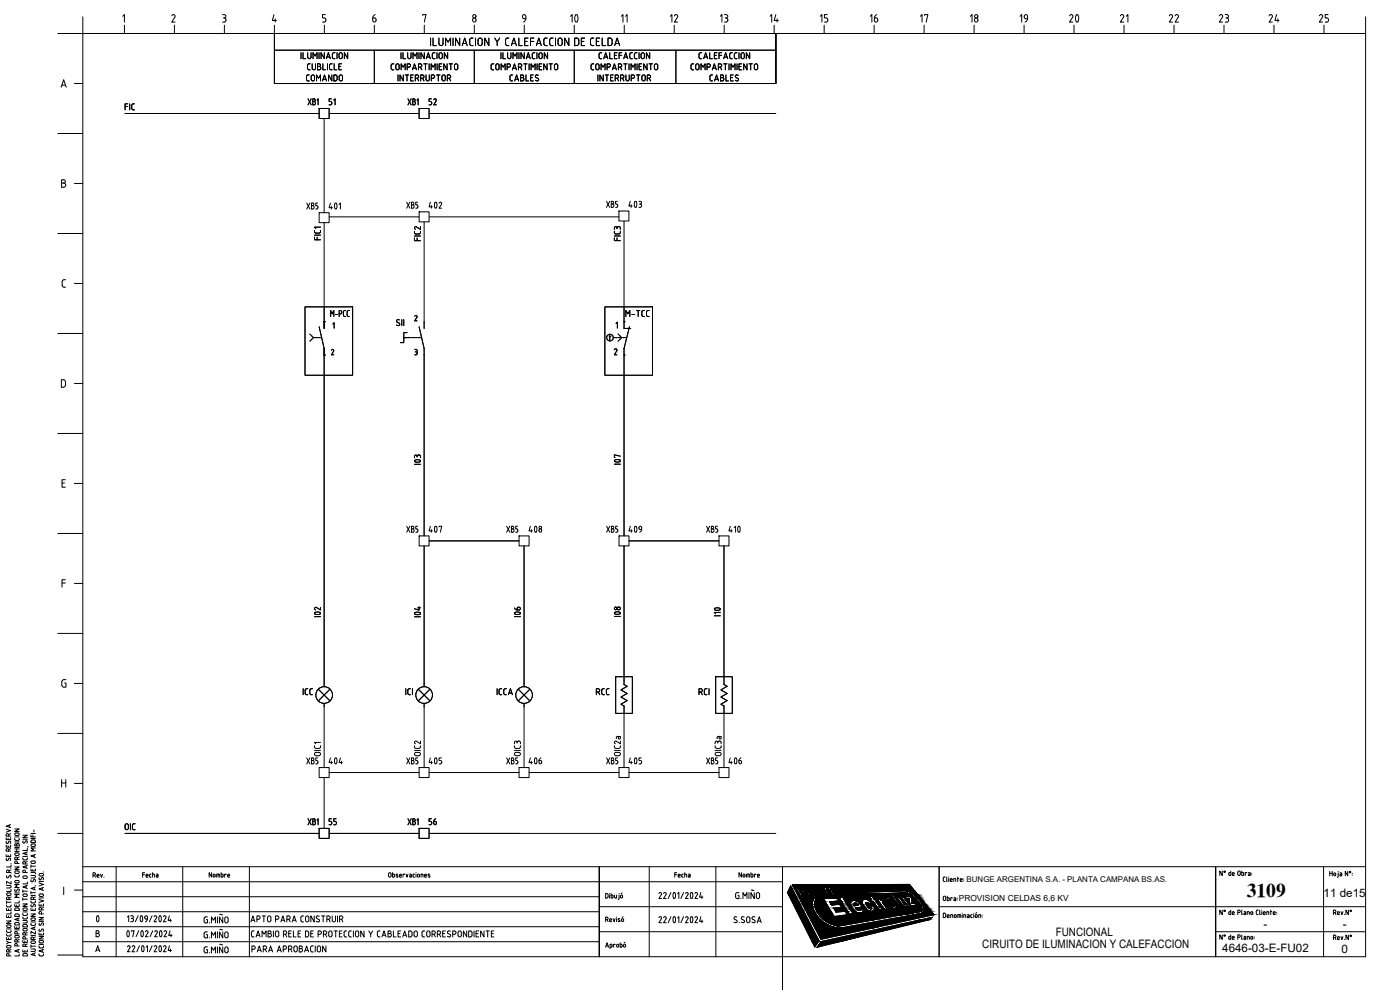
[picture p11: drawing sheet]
<svg xmlns="http://www.w3.org/2000/svg" width="420mm" height="297mm" viewBox="0 0 420 297" stroke-linecap="round" stroke-linejoin="round" font-family="sans-serif">
<defs><g id="words">
<g font-size="7.9">
<text x="167.9" y="8.8">10</text>
<text x="318.2" y="8.8">20</text>
</g>
<g font-size="7.1">
<text x="126.6" y="64.6">402</text>
<text x="188" y="142.5" transform="rotate(-90 188 142.5)">I07</text>
<text x="188" y="188" transform="rotate(-90 188 188)">I08</text>
<text x="218" y="187" transform="rotate(-90 218 187)">I10</text>
<text x="25" y="278.7">0</text>
</g>
<g font-size="6.6">
<text x="96.7" y="64.6">401</text>
<text x="186.6" y="64.2">403</text>
<text x="127.7" y="142.5" transform="rotate(-90 127.7 142.5)">I03</text>
<text x="126.6" y="161.6">407</text>
<text x="156.6" y="161.6">408</text>
<text x="186.6" y="161.6">409</text>
<text x="217.7" y="161.6">410</text>
<text x="97.7" y="188.4" transform="rotate(-90 97.7 188.4)">I02</text>
<text x="127.7" y="188.4" transform="rotate(-90 127.7 188.4)">I04</text>
<text x="157.7" y="188" transform="rotate(-90 157.7 188)">I06</text>
<text x="96.7" y="231.1">404</text>
<text x="126.6" y="231.1">405</text>
<text x="156.6" y="231.1">406</text>
<text x="186.6" y="231.1">405</text>
<text x="216.6" y="231.1">406</text>
</g>
<text font-size="5.9" x="374.2" y="269.1">3109</text>
<g font-size="5.3">
<text x="110.8" y="7.8">6</text>
<text x="154.2" y="7.8">9</text>
<text x="200" y="7.8">12</text>
<text x="214.8" y="7.8">13</text>
<text x="230" y="7.8">14</text>
<text x="244.8" y="7.8">15</text>
<text x="260" y="7.8">16</text>
<text x="274.8" y="7.8">17</text>
<text x="290" y="7.8">18</text>
<text x="304.8" y="7.8">19</text>
<text x="335.1" y="7.8">21</text>
<text x="349.6" y="7.8">22</text>
<text x="364.8" y="7.8">23</text>
<text x="379.6" y="7.8">24</text>
<text x="394.8" y="7.8">25</text>
</g>
<g font-size="4.9">
<text x="189.1" y="7.8" transform="rotate(-90 189.1 7.8)">11</text>
<text x="97.4" y="32.8">51</text>
<text x="127.7" y="32.8">52</text>
<text x="90.7" y="63.9">XB5</text>
<text x="180.6" y="63.5">XB5</text>
<text x="186.6" y="96.3">M-TCC</text>
<text x="120.6" y="160.9">XB5</text>
<text x="151" y="160.9">XB5</text>
<text x="181" y="160.9">XB5</text>
<text x="211" y="160.9">XB5</text>
<text x="89.6" y="209.5">ICC</text>
<text x="177.8" y="209.5">RCC</text>
<text x="208.5" y="209.5">RCI</text>
<text x="90.7" y="230.4">XB5</text>
<text x="120.6" y="230.4">XB5</text>
<text x="151" y="230.4">XB5</text>
<text x="181" y="230.4">XB5</text>
<text x="211" y="230.4">XB5</text>
<text x="36.3" y="250.1">OIC</text>
<text x="97.4" y="248.7">55</text>
<text x="127.7" y="248.7">56</text>
</g>
<g font-size="3.5">
<text x="397.2" y="269.1">11 de15</text>
<text x="316.8" y="280.8">FUNCIONAL</text>
<text x="379.2" y="278.6">-</text>
<text x="403" y="278.6">-</text>
<text x="294.8" y="284.5">CIRUITO DE ILUMINACION Y CALEFACCION</text>
<text x="366.8" y="285.6">4646-03-E-FU02</text>
<text x="402.6" y="285.9">0</text>
</g>
<text font-size="2.5" x="287.8" y="270.3">PROVISION CELDAS 6,6 KV</text>
<text font-size="2.4" x="290.1" y="264.7">BUNGE ARGENTINA S.A. - PLANTA CAMPANA BS.AS.</text>
</g></defs>
<!-- layer: 0 -->
<g fill="none" stroke="#000" stroke-width=".3">
<path d="M24.8 10.1h385v277h-385zM37.5 32h.8M38.3 31.2h-.8v1.8M38.9 31.2v1.8M40.3 31.2h-.5l-.3 .4 .1 1.1 .7 .3M92.4 29.7l1 1.8M93.4 29.7l-1 1.8M93.9 29.7l.7 .1v.4l-.3 .2 .4 .5-.4 .6h-.4zM93.9 30.5h.4M95.2 30.1l.3-.4v1.8M95.8 32.6h3v3h-3zM97.3 35.6v28.2"/>
<path d="M122.4 29.7l1 1.8M123.4 29.7l-1 1.8M123.9 29.7l.7 .1v.4l-.3 .2 .4 .5-.4 .6h-.4zM123.9 30.5h.4M125.2 30.1l.3-.4v1.8M125.8 32.6h3v3h-3zM97.3 66.8v31.7M98.8 65.1h27M122 60.7l1 1.8M123 60.7l-1 1.8M123.5 60.7l.7 .2v.4l-.3 .2 .4 .5-.4 .5h-.4zM123.5 61.5h.4"/>
<path d="M127.3 66.6v31.9M128.8 65.1h56.9M187.3 66.3v25.8M95.8 98.1l1.5 6.4v101.5M97.3 96.5h.1M99.2 95v-1.8l.5 1 .5-1v1.8M99.9 97.2l.4-.4v1.7M100.7 94.4h.6M101.8 94.2l.7-.3-.1-.7h-.6v1.8M103.7 93.2l-.6 .2v1.1l.1 .4 .5 .1M104.8 93.2l-.6 .2v1.1l.2 .4 .4 .1M119.9 96a.48 .48 0 0 0-.7 0 .48 .48 0 0 0 0 .7l.6 .2a.5 .5 0 0 1-.1 .8 .5 .5 0 0 1-.7-.2"/>
<path d="M120.6 95.9v1.8M121.2 95.9v1.8M122.2 99.8h-1v3h-1M124.5 94.9l.3-.3 .4 .4-.8 1.3h.8M125.8 98.1l1.5 6.4v56.3M187.3 96.5v2h2M188.9 98.1l-1.6 6.4v56.3M97.3 106.5h.1M99.5 105.1l.3-.3 .4 .4-.7 1.3h.7M121.2 101.3h1M124.5 104.8l.7 .2v.4l-.3 .2M124.7 105.6h.2"/>
<path d="M124.9 105.5l.3 .2v.6l-.7 .2M182.8 101h.5M183 100.5v1.6M187.3 106.5h.1M127.3 163.8v42.2M128.8 162.3h27M157.3 163.8v42.2M187.3 163.8v41.6l.9 .5-1.8 1.1 1.8 1.1-1.8 1 1.8 1.1-1.8 1.1 .9 .5v18.5M188.8 162.3h27M217.3 163.8v41.6l.9 .5-1.8 1.1 1.8 1.1-1.8 1 1.8 1.1-1.8 1.1 .9 .5v18.5M95.5 206.8l3.5 3.5M97.3 211v19.3"/>
<path d="M99 206.8l-3.5 3.5M121.8 206.6v1.8M123.2 206.6l-.6 .1-.2 .4v1.1l.8 .2M123.8 206.6v1.8M125.5 206.8l3.6 3.5M127.3 211v19.3M129.1 206.8l-3.6 3.5M149.2 206.6v1.8M150.6 206.6l-.6 .1-.2 .4v1.1l.8 .2M152 206.6l-.6 .1-.2 .4v1.1l.8 .2M152.6 208.4l.6-1.8 .6 1.8M152.8 207.9h.8"/>
<path d="M155.5 206.8l3.5 3.5M157.3 211v19.3M159 206.8l-3.5 3.5M184.8 203h5v11h-5zM214.8 203h5v11h-5zM97.3 233.3v15.3M98.8 231.8h27M128.8 231.8h27M158.8 231.8h27M188.8 231.8h27M92.4 245.7l1 1.8M93.4 245.7l-1 1.8"/>
<path d="M93.9 245.7l.7 .2v.4l-.3 .2 .4 .5-.4 .5h-.4zM93.9 246.5h.4M95.2 246.1l.3-.4v1.8M95.8 248.6h3v3h-3zM122.4 245.7l1 1.8M123.4 245.7l-1 1.8M123.9 245.7l.7 .2v.4l-.3 .2 .4 .5-.4 .5h-.4zM123.9 246.5h.4M125.2 246.1l.3-.4v1.8M125.8 248.6h3v3h-3zM24.8 260.1h385M24.8 264.6h210"/>
<path d="M24.8 278.1h155M24.8 273.6h155M24.8 269.1h155M34.9 260.1v27M54.8 260.1v27M74.8 260.1v27M179.8 272.1h55M179.8 279.6h55M194.8 260.1v27M214.8 260.1v27M234.8 260.1v36.9M237.3 265.8l8.5 16.4-1.3 1.9-8.2-16.3z"/>
<path d="M237.8 265.5l35.1-.1 7.4 9-33.9 7.4zM238.9 266.4h1.4a.92 .92 0 0 1 .8 1.4h-.8l.6 1.1h-.6zM239.7 266.7h.5a.46 .46 0 0 1 .3 .8h-.4zM241.4 266.4l1.8 .1 .4 .6v.5l1 1.2h-.5l-.7-1h-.7l.7 1-.6 .1zM242.1 266.7h.7l.3 .6-.6 .1zM244.4 266.3a1.92 1.92 0 0 1 1.9 2.4 1.91 1.91 0 0 1-1.9-2.4zM244.4 269.3l.6 .2a4.5 4.5 0 0 0 1.4 5.7 7.5 7.5 0 0 0 6.3 2.5l23.4-4.2a.72 .72 0 0 0 .6-.4 .72 .72 0 0 0-.1-.8 7.9 7.9 0 0 0-4.7-4.5l-11.4 .5-.3-.6 11.7-.4a7.8 7.8 0 0 1 5.4 5.6l-.2 .8-.7 .4-23.2 4.2a8.5 8.5 0 0 1-9.4-7l.1-.7zM244.8 266.7a1.49 1.49 0 0 1 1.1 1.7l-1-.9zM246.1 266.3h.6l.9 .7-.2-.8h.6l.1 1.3 .7 1.1h-.6l-.5-.9zM247.1 269.6l4-.2 .6 1-2.7 .1 .6 1 2.4-.1 .6 .9-2.4 .2 .8 1.2 2.6-.3 .7 1.1-4 .5zM248.4 266.2l1.4-.1 .3 .5h-.9l.4 .5h.7l.2 .4h-.6l.3 .6h.9l.2 .4h-1.3zM250.9 266.2a1.05 1.05 0 0 1 1.4 .6l-.4 .1-.4-.4a1.36 1.36 0 0 0 .9 1.6v-.5h.4a.55 .55 0 0 1-.1 .9 .55 .55 0 0 1-.8-.3l-.9-1.1z"/>
<path d="M251.6 277.8h.1M251.8 269.4l1.2-.1 3.1 4.9-1.1 .2zM252.8 266.1a1.03 1.03 0 0 1 1.4 .7h-.4l-.4-.3a1.55 1.55 0 0 0 1 1.5l-.1-.4a.47 .47 0 0 1 .5 .3 .47 .47 0 0 1-.2 .6 2.32 2.32 0 0 1-1.8-2.4zM254.3 266.1h.5l1.4 2.1h-.5zM255.6 270.4a2.61 2.61 0 0 1 3.3 1.7l-2.1 .3 .5 .5a.52 .52 0 0 0 .6 .3 .52 .52 0 0 0 .4-.5l.8-.1a1.2 1.2 0 0 1-.7 1.4 1.2 1.2 0 0 1-1.4-.3l-1.2-1a1.77 1.77 0 0 1-.2-2.3zM255.9 266.1a1.74 1.74 0 0 1 1.7 2.1 1.75 1.75 0 0 1-1.7-2.1zM256.2 266.3a1.47 1.47 0 0 1 1 1.6l-.7-.6zM256.4 271h.6l.6 .6-1.2 .2zM257.4 266.1h.4l1.2 1.1-.7-1.1h.4l1.3 1.9-.4 .1-1.2-1.1 .8 1.1-.4 .1zM259 269.9a2.26 2.26 0 0 1 2.8 1.1l-1 .2a.51 .51 0 0 0-.4-.4 .51 .51 0 0 0-.5 .2l.8 1.3a.5 .5 0 0 0 .4 .4 .5 .5 0 0 0 .5-.3l-.3-.6 .9-.1a1.09 1.09 0 0 1 0 1.5 1.09 1.09 0 0 1-1.5 0 2.58 2.58 0 0 1-1.7-3.3zM263.2 269.7h.9l.3 .3 .1-.4h.3l.6 1h-.3l-.1 .4 1.3 1.8-.8 .1zM263.4 272.5l.6 .5h.7"/>
<path d="M263.5 272.6l-1.5-2.1h-.4l-.5-.6h.4l-.6-.9 .9-.1 .6 .9h.4l.5 .6h-.5l1.3 1.7 .5 .2 .5 .7-.5 .1M265.4 270.6h.1M266 269.5a2.66 2.66 0 0 1 3.1 2.5 .94 .94 0 0 1-.8 .7 .94 .94 0 0 1-.9-.5l-1.1-1a1.54 1.54 0 0 1-.3-1.7zM266.6 269.9l.9 .2 .6 .5 .2 .4a.48 .48 0 0 1 .1 .8 .48 .48 0 0 1-.7 0l-.5-.2-.7-.8-.1-.7zM267.3 268.4l.6-.1 2.9 3.9-.6 .1zM268.7 272.7l.8-.1 .3 .4h-.7l1 .4 .5 .6-.1 .4-.7-.1-.4-.5 .3-.1 .3 .3 .1-.1-.9-.4zM269.2 269.2h.7l1.4 1.9 .6 .3v-.3l-1.4-1.9 .7-.1 2 2.8-.6 .1-.3-.4v.3a.9 .9 0 0 1-1.5-.4zM269.2 272.5h.1M270.7 274.1l.5 .2h-.3zM270.8 272.3a.84 .84 0 0 1 1.2 .8l.3 .1 .6 .8-.4 .1-.6-.7h-.2l.6 .7-.4 .1-1.2-1.6zM271 272.6l.5-.1 .3 .5-.4 .2zM271.5 269.1l1.7-.1 .4 .5 .1 1.6 1-.1 .5 .6-1.7 .3-.5-.8-.1-1.5-1 .1z"/>
<path d="M272.4 272.1h.3l1.2 1.4 .4-.1 .3 .3-.8 .2zM272.8 273.7l.5 .2-.3 .1zM274.4 273.4h.3l.3 .2-.3 .1zM281.8 272.1h127.9M281.8 260.1v27M364.7 279.6h45M397.2 260.1v27M24.8 282.6h155M179.8 287.1v-27v27M246.4 282.5l33.4-7.3-.9 .7-33.7 8.3zM364.8 287.1v-27v27"/>
<circle cx="183.1" cy="101.3" r="1"/>
<circle cx="97.3" cy="208.5" r="2.5"/>
<circle cx="127.3" cy="208.5" r="2.5"/>
<circle cx="157.3" cy="208.5" r="2.5"/>
</g>
<!-- layer: TEXTOS -->
<g fill="none" stroke="#000" stroke-width=".3">
<path d="M24.8 5.1v5h-7.5M36.8 4.9l.5-.5v2.2M37.3 7.6v2.5M51.6 4.8a.51 .51 0 0 1 .6-.4 .51 .51 0 0 1 .3 .7l-.9 1.5h.9M52.3 7.6v2.5M66.8 4.4h.5a.5 .5 0 0 1 .5 .5 .5 .5 0 0 1-.5 .5M67 5.4h.3M67.3 5.4a.64 .64 0 0 1 .5 .6 .64 .64 0 0 1-.5 .6h-.5M67.3 7.6v2.5M82.2 4.4l-.5 1.7h1.3M82.3 7.6v2.5M82.6 5.6v1"/>
<path d="M97.3 7.6v2.5M97.7 4.4h-.9v1h.8l.2 .5M97.8 5.9v.2M97.8 6.1l-.2 .5h-.8M112.3 7.6v2.5M126.8 4.6v-.2h1l-.5 2.2M127.3 7.6v2.5M142.3 7.6v2.5M157.3 7.6v2.5M187.3 7.6v2.5M202.3 7.6v2.5M217.3 7.6v2.5"/>
<path d="M232.3 7.6v2.5M247.3 7.6v2.5M262.3 7.6v2.5M277.3 7.6v2.5M292.3 7.6v2.5M307.3 7.6v2.5M337.3 7.6v2.5M352.3 7.6v2.5M367.3 7.6v2.5M382.3 7.6v2.5M397.3 7.6v2.5M409.8 5.1v5"/>
<path d="M18.4 26.2l.7-2.3 .8 2.3M18.6 25.6h1M22.3 25.1h2.5M17.3 40.1h7.5M18.5 53.9h.6a.5 .5 0 0 1 .5 .5 .5 .5 0 0 1-.5 .5 .63 .63 0 0 1 .6 .7 .63 .63 0 0 1-.6 .6h-.6zM18.5 54.9h.6M22.3 55.1h2.5M17.3 70.1h7.5M19.7 83.9l-.8 .1-.2 .5v1.4l1 .3M22.3 85.1h2.5M17.3 100.1h7.5M18.4 113.9l.8 .1 .4 .3v1.5l-.4 .3-.8 .1z"/>
<path d="M22.3 115.1h2.5M17.3 130.1h7.5M18.6 144.9h.8M19.6 143.9h-1v2.3h1M22.3 145.1h2.5M17.3 160.1h7.5M18.6 174.9h1M19.6 173.9h-1v2.3M22.3 175.1h2.5M17.3 190.1h7.5M19.8 203.9l-.9 .1-.3 .6 .1 1.4 1.1 .2v-1.3h-.4M22.3 205.1h2.5"/>
<path d="M17.3 220.1h7.5M18.5 233.9v2.3M18.5 234.9h1.2M19.7 233.9v2.3M22.3 235.1h2.5M1.8 256.4v.6h1.4v-.6M1.8 253.6v.6h1.4v-.6M1.8 251.3v.6h1.4v-.6M1.8 248.8l1.4 .4-1.4 .5M1.9 257.5v.6h.5M1.9 252.4v.6h.5M2.4 258.1l.6-.6 .2 .3-.2 .4"/>
<path d="M2.4 253l.6-.6 .2 .3-.2 .4M2.4 251.5v.4M2.4 253.7v.5M2.4 256.6v.4M2.6 255.4v-.6l-.6-.1-.2 .7h1.4M2.6 250.9v-.6l-.6-.1-.2 .7h1.4M2.8 247.6v.6M3.2 247.4l-1.4 .5 1.4 .4M3.2 254.6l-.6 .3M3.2 250.1l-.6 .3M3.2 259.1h.1M3.3 259.5v.6h-1.3"/>
<path d="M4.4 248.7h1.4l-1.4 .8h1.4M4.4 251.6v.2M4.4 255.5h1.4M4.4 254.7h1.4M4.4 254.3h1.4M4.4 252.6h1.4M4.4 251.1h1.4M4.4 251.8l.4 .4M4.5 253.3l.4-.1 .1 .2 .2-.3h.4l.2 .7h-1.4zM4.5 256.1l.9-.2 .4 .4-.2 .3-.8 .1-.3-.2zM4.5 250.1l.9-.2 .4 .4-.2 .3-.8 .1-.3-.2zM5 253.4v.4"/>
<path d="M5 254.7v.8M5.2 259.1l-.2-.7-.5 .1-.1 .6h1.4M5.2 257.9l-.1-.6-.5-.1-.2 .7h1.4M5.8 251.6v.2M5.8 257.1l-.6 .3M5.8 251.8l-.2 .3-.8 .1M6.8 257.4l.1 .4 .3 .2h.8l.2-.6M6.8 250.6h1.4l-1.4 .7h1.4M6.8 257h1.4M6.8 251.8h1.4M6.9 252.3v.4l.2 .3 .9-.8 .2 .3-.1 .5M7.6 259.2v-.6l-.6-.1-.2 .7h1.4"/>
<path d="M7.8 255.8v.6M7.8 259.8v.6M8.2 259.7l-1.4 .4 1.4 .5M8.2 255.6l-1.4 .5 1.4 .4M8.2 254.6v.6h-1.4M8.2 258.5l-.6 .3M8.2 254l.3 .1M9.3 250.5v.6h1.3M9.3 259.5v.8M9.3 259.9h1.3M9.3 251.6h1.3M9.3 250.1h1.3"/>
<path d="M9.3 258.5l1-.2 .3 .4-.1 .3-.8 .1-.4-.2zM9.3 253.4l1-.2 .3 .4-.1 .3-.8 .1-.4-.2zM9.3 252.2l.4-.2 .7 .1 .2 .7h-1.3zM9.9 250.5v.6M10.2 249v.6M10.3 256.5v.6M10.6 256.4l-1.3 .4 1.3 .5M10.6 254.4h-1.3l.7 .5-.7 .4h1.3M17.3 250.1h7.5M2 279.2v.4l.3 .2 .8-.1 .2-.5M2 276.3h1.3l-1.3 .8h1.3M2 274.7v.6h1.3v-.6"/>
<path d="M2 272.6v.6h1.3v-.6M2 271.5v.5l.3 .1h.8l.2-.6M2 265.7h.9l.4 .3-.2 .4h-1.1M2 270.3v.8M2 278.7h1.3M2 270.7h1.3M2 277.7l.9-.2 .4 .4-.2 .3-.8 .1-.3-.2zM2 268.1l.9-.2 .4 .4-.2 .3-.8 .1-.3-.2zM2 262.7v.4l.2 .3 .9-.7 .2 .3-.1 .4M2.6 272.7v.5M2.6 274.8v.5M2.7 269.9v-.6l-.5-.1-.2 .7h1.3"/>
<path d="M2.7 261.8v-.6l-.5-.1-.2 .7h1.3M3.2 262.2h.1M3.2 260.6h.1M3.3 273.6v.6h-1.3M3.3 266.9v.6h-1.3M3.3 264.5v.7l-1.3-.7v.7M3.3 269.1l-.6 .3M3.3 261l-.6 .3M4.4 278v.6h1.4v-.6M4.4 271.4v.6h1.4v-.6M4.4 262.5l.1 .4 .3 .2M4.4 260.1h1.4l-1.4 .8h1.4"/>
<path d="M4.4 279h1.4M4.4 267.9h1.4M4.5 264.4l.9-.2 .4 .3-.2 .4h-.8l-.3-.2zM4.5 261.5l.9-.2 .4 .4-.2 .3-.8 .1-.3-.2zM4.5 266.8l-.1 .4 .3 .3 .8-.8 .3 .3-.2 .5M4.8 276.8h.8l.2 .7h-1.4l.1-.5 .3-.2M4.8 274.2l.8 .1 .2 .7h-1.4l.1-.6 .3-.2M4.8 272.4l-.3 .2-.1 .6h1.4l-.2-.7-.8-.1M5 271.5v.5M5 278.1v.5M5.4 275.6v.6M5.8 275.4l-1.4 .5 1.4 .4"/>
<path d="M5.8 270.3v.6h-1.4M5.8 268.4h-1.4l.8 .4-.8 .5h1.4M5.8 265.4h-1.4l.8 .4-.8 .5h1.4M5.8 262.5l-.2 .6h-.8M6.8 276.2h1.2l.2 .3-.2 .4h-1.2M6.8 275.1l.1 .4 .3 .2h.8l.2-.6M6.8 274.1l.2 .5 .9 .1 .3-.2v-.4M6.8 271.2h1.4l-1.4 .8h1.4M6.8 267v.8M6.8 269.4v.8M6.8 273.6h1.4M6.8 269.8h1.4"/>
<path d="M6.8 267.4h1.4M6.9 278.7l.9-.1 .4 .3-.2 .4h-.8l-.3-.2zM6.9 272.6l.9-.2 .4 .4-.2 .3-.8 .1-.3-.2zM6.9 268.4l.9-.2 .4 .4-.2 .3-.8 .1-.3-.2zM6.9 263l.9-.2 .4 .4-.2 .3-.8 .1-.3-.2zM6.9 277.6l1.1-.2 .2 .7h-1.4zM7.6 261.8v-.6l-.6-.1-.2 .7h1.4M7.8 265.8v.6M8.2 265.7l-1.4 .4 1.4 .5M8.2 264.6v.6h-1.4M8.2 279.8l-.6 .3M9.3 277.1v.4l.3 .2 .9-.1 .1-.5"/>
<path d="M9.3 274.2h1.3l-1.3 .8h1.3M9.3 272.6v.6h1.3v-.6M9.3 270.3v.4l.3 .2h.9l.1-.6M9.3 262.7h1l.3 .3-.1 .4h-1.2M9.3 261.8h1.2l.1 .4M9.3 260.7v.6h1.3v-.6M9.3 267.5v.7M9.3 276.6h1.3M9.3 268.7h1.3M9.3 267.9h1.3M9.3 275.6l1-.2 .3 .4-.1 .3-.8 .1-.4-.2zM9.4 271.4l-.1 .4 .2 .3 .9-.7 .2 .3-.1 .4"/>
<path d="M9.4 263.9l-.1 .4 .2 .3 .9-.7 .2 .3-.1 .4M9.9 260.9v.4M9.9 272.7v.5M10 269.9v-.6l-.5-.1-.2 .7h1.3M10.3 266.3v.6M10.3 278.3v.6M10.6 265.7h.1M10.6 279.5v.7l-1.3-.7v.7M10.6 278.1l-1.3 .5 1.3 .4M10.6 266.1l-1.3 .5 1.3 .4M10.6 269.1l-.6 .3M11.7 279.9v.6h1.4v-.6"/>
<path d="M11.7 275.3h1.4l-1.4 .7h1.4M11.7 271.2v.6h1.4v-.6M11.7 269.9l1.4 .4-1.4 .5M11.7 264.9l1.4 .5-1.4 .4M11.7 276.5h1.4M11.7 269.4h1.4M11.7 264.5h1.4M11.8 268.4l.9-.2 .4 .4-.2 .3-.8 .1-.3-.2zM11.8 262.2l.9-.1 .4 .3-.2 .4h-.8l-.3-.2zM11.8 278.8l-.1 .4 .2 .3 .9-.8 .3 .3-.2 .5M11.8 277l-.1 .4 .2 .3 .9-.8 .3 .3-.2 .5M11.8 263.3l-.1 .4 .2 .3 .9-.7 .3 .3-.2 .4"/>
<path d="M12.3 271.4v.4M12.5 274.2l-.1-.6-.5-.1-.2 .7h1.4M12.5 273l-.1-.6-.5-.1-.2 .7h1.4M12.7 266.4v.6M13 261.6h.1M13.1 266.3l-1.4 .4 1.4 .5M13.1 272.3l-.6 .3M19.1 266.2v2.2M22.3 267.1h2.5M27.9 262.6l.7-.2-.1-.5h-.6v1.3M28.4 262.6l.3 .6M29.1 262.8h.6l-.1-.5-.4 .2-.1 .5 .6 .2"/>
<path d="M30.2 262.3l.3 .9 .3-.9M31.2 263.1v.1M38.2 275.2l.4-.4v1.8M38.2 279.4l.1-.1a1 1 0 0 1 0 1.7l-.3-.8zM39.2 274.8l.8 .2v.4l-.4 .2M39.4 279.5v-.2h.8l-.4 1.8M39.4 275.6h.2M39.6 275.6l.4 .4M40 276v.2M40 276.2l-.2 .3-.6 .1M41.4 274.8l-.8 1.8M41.6 279.3l-.8 1.8"/>
<path d="M42.2 274.9l.1-.1a.99 .99 0 0 1 0 1.7l-.3-.8zM42.4 279.4l.1-.1a.99 .99 0 0 1 0 1.7l-.3-.8zM42.8 262.4h.6M43.4 261.8h-.6v1.4M43.5 275l.3-.2 .4 .2v.7l-.7-.1zM43.6 279.6l.4-.3 .4 .4-.8 1.4h.8M43.8 262.7h.6l-.1-.4-.4 .1-.1 .5 .6 .3M44.2 275.7l-.1 .5-.5 .4M44.9 262.5v.4M44.9 262.9l.4 .3M45.3 262.3l-.4 .2M45.6 274.8l-.8 1.8"/>
<path d="M45.8 262.3l.6 .1v.8M45.8 261.8v1.4M45.8 279.3l-.8 1.8M46.2 275.1l.4-.3 .4 .2v.4l-.8 1.2h.8M46.4 279.6l.4-.3 .4 .4-.8 1.4h.8M46.9 262.3l.5 .1v.8l-.5-.1v-.3l.5-.1M47.8 274.9l.1-.1a1 1 0 0 1 0 1.7l-.3-.8zM48 279.4l.1-.1a1 1 0 0 1 0 1.7l-.3-.8zM49 275.1l.4-.3 .4 .4-.8 1.4h.8M49.2 279.6l.4-.3 .4 .4-.8 1.4h.8M50.8 274.8l-.4 1.4h1M51 279.3l-.4 1.4h1"/>
<path d="M51.1 275.8v.8M62.3 279.6l-.8 .1-.2 .4v1.1l1 .2v-1h-.3M62.3 275.1l-.8 .1-.2 .4v1.1l1 .2v-1h-.3M62.9 276.8v.1M63.5 276.9v-1.8l.6 1 .6-1v1.8M63.5 261.8v1.4l-.7-1.4v1.4M64 262.4h.5l-.1 .7-.4-.1zM65 263.2v-.9l.9 .1v.8M65.3 275.1v1.8M65.3 279.6v1.8M65.5 262.3v.9M66 278.9h.4"/>
<path d="M66 274.4h.4M66.4 278.9h.4M66.4 274.4h.4M66.4 261.8v1.4l.4-.1 .1-.7-.5-.1M66.9 279.6v1.8l-1-1.8v1.8M66.9 275.1v1.8l-1-1.8v1.8M67.9 262.4l-.5-.1v.9M68.3 262.7h.6l-.1-.4-.4 .1-.1 .5 .6 .3M68.5 275.6v.8M68.5 275.6a.5 .5 0 0 0-.5-.5 .5 .5 0 0 0-.5 .5v.8a.5 .5 0 0 0 .5 .5 .5 .5 0 0 0 .5-.5M75.3 276.6l.6-1.8 .6 1.8M75.5 276.1h.8"/>
<path d="M76.3 279.3l-.6 .1-.2 .4v1.1l.8 .2M77.1 275.8h.5a.5 .5 0 0 0 .5-.5 .5 .5 0 0 0-.5-.5h-.5v1.8M78.7 274.8h1M79.2 274.8v1.8M80.4 275.1a.5 .5 0 0 1 .5-.3 .5 .5 0 0 1 .4 .5v.8a.5 .5 0 0 1-.5 .5 .5 .5 0 0 1-.5-.5zM80.5 279.3l.8 .2v.4l-.3 .2a.5 .5 0 0 1 .5 .5 .5 .5 0 0 1-.5 .5h-.5zM82.1 279.3v1.8M82.7 279.8a.5 .5 0 0 1 .5-.5 .5 .5 0 0 1 .5 .5M82.7 279.8v.8a.5 .5 0 0 0 .5 .5 .5 .5 0 0 0 .5-.5v-.8M82.7 275.8h.5a.5 .5 0 0 0 .5-.5 .5 .5 0 0 0-.5-.5h-.5v1.8M84.3 276.6l.6-1.8 .6 1.8M84.5 276.1h.8"/>
<path d="M86.1 275.8h.5a.5 .5 0 0 0 .5-.5 .5 .5 0 0 0-.5-.5h-.5v1.8M86.7 275.8l.4 .8M87.5 279.3h-.8v1.8h.8M87.7 276.6l.6-1.8 .6 1.8M87.9 276.1h.8M88.1 279.3v1.8h.8M90.3 279.3h-.8v1.8h.8M91.1 274.8l-.6 .1-.2 .4 .1 1.1 .7 .2M91.8 275.1a.5 .5 0 0 1 .5-.3 .5 .5 0 0 1 .4 .5v.8a.51 .51 0 0 1-.5 .5 .51 .51 0 0 1-.5-.5zM94.1 279.3h-.8v1.8h.8M94.3 274.8v1.8l-1-1.8v1.8M95.8 274.9a.47 .47 0 0 0-.7 0 .47 .47 0 0 0 0 .7l.6 .3a.49 .49 0 0 1 0 .7 .49 .49 0 0 1-.8-.2"/>
<path d="M96.5 274.8h1M97 274.8v1.8M98.1 275.8h.5a.5 .5 0 0 0 .5-.5 .5 .5 0 0 0-.5-.5h-.5v1.8M98.7 279.8a.5 .5 0 0 1 .5-.5 .5 .5 0 0 1 .5 .5M98.7 279.8v.8a.5 .5 0 0 0 .5 .5 .5 .5 0 0 0 .5-.5v-.8M98.7 275.8l.4 .8M99.7 274.8v1.3a.5 .5 0 0 0 .5 .5 .5 .5 0 0 0 .5-.5v-1.3M100.3 279.3h1M100.8 279.3v1.8M101.3 274.8v1.8M101.9 275.8h.5a.5 .5 0 0 0 .5-.5 .5 .5 0 0 0-.5-.5h-.5v1.8M102.5 275.8l.4 .8"/>
<path d="M102.7 279.3h-.8v1.8h.8M104.1 279.3l-.6 .1-.2 .4v1.1l.8 .2M105.5 279.3l-.6 .1-.2 .4v1.1l.8 .2M106.1 279.3v1.8M106.7 279.8a.5 .5 0 0 1 .5-.5 .5 .5 0 0 1 .5 .5M106.7 279.8v.8a.5 .5 0 0 0 .5 .5 .5 .5 0 0 0 .5-.5v-.8M109.3 279.3v1.8l-1-1.8v1.8M110.7 279.3l.6 .9 .6-.9M113.3 279.8v.9M114.1 279.3l-.6 .1-.2 .4M116.5 279.3l.8 .2v.4l-.3 .2a.5 .5 0 0 1 .5 .5 .5 .5 0 0 1-.5 .5h-.5zM116.8 261.9h.4l.2 .3-.1 .8-.3 .2-.4-.4z"/>
<path d="M117.8 261.8v1.4h.3M117.8 262.3h.3M118.1 279.3v1.8h.8M118.1 262.3l.3 .2v.5l-.3 .2M119.4 262.3l-.6 .1 .6 .5v.2h-.5M119.9 262.7h.6l-.1-.4-.4 .1-.1 .5 .6 .3M120.3 279.3h-.8v1.8h.8M121.4 262.4l-.5-.1v.9M121.8 262.3l.4 .9 .2-.9M123 262.3l.5 .2v.7l-.5-.1v-.3l.5-.1M124.3 279.8a.5 .5 0 0 1 .5-.5 .5 .5 0 0 1 .5 .5M124.3 279.8v.8a.5 .5 0 0 0 .5 .5 .5 .5 0 0 0 .5-.5"/>
<path d="M124.4 262.3l-.4 .2v.5l.4 .2M124.9 261.8v.1M124.9 262.3v.9M125.3 279.8v.8M125.3 262.4h.6l-.1 .7-.5-.1zM126.4 263.2v-.9l.5 .1v.8M127.4 262.7h.6l-.1-.4-.5 .1v.5l.6 .3M127.5 279.3l-.6 .1-.2 .4v1.1l.8 .2M128.1 279.8a.5 .5 0 0 1 .5-.5 .5 .5 0 0 1 .5 .5M128.1 279.8v.8a.5 .5 0 0 0 .5 .5 .5 .5 0 0 0 .5-.5v-.8M128.5 263.1l.4 .1M129 262.3l-.5 .1 .5 .5-.1 .3"/>
<path d="M133.7 279.3h-.8v1.8h.8M135.2 279.4a.47 .47 0 0 0-.7 0 .47 .47 0 0 0 0 .7l.7 .5-.3 .5M137.5 279.8a.5 .5 0 0 1 .5-.5 .5 .5 0 0 1 .5 .5M137.5 279.8v.8a.5 .5 0 0 0 .5 .5 .5 .5 0 0 0 .5-.5v-.8M140.1 279.3v1.8l-1-1.8v1.8M142.3 279.3v1.8M143.7 279.3h-.8v1.8h.8M145.3 279.3v1.8l-1-1.8v1.8M145.9 279.3h1M146.4 279.3v1.8M148.3 279.3h-.8v1.8h.8M181.7 275.9h.6l.1-.5-.7-.2v1.3"/>
<path d="M181.7 268.1l.7 .2 .1 .7-.2 .4h-.6zM182.2 275.9l.3 .6M182.9 268.1v.1M182.9 268.5v.9M183.2 276.5h.3M183.4 268.1v1.3h.5l.1-.7-.6-.2M183.5 275.9l-.6 .2M183.6 275.9l-.2-.2-.4 .1v.5l.2 .2M184 275.6l.3 .9 .3-.9M184.4 268.5l.1 .8 .5 .1v-.9M185 275.2h.1M185 275.6v.9"/>
<path d="M185.6 276l.5 .4h-.6M185.8 268.5v1.1l-.3 .3M185.8 268.1v.1M186 275.7h-.4v.3M186.3 268.7h.5l-.1 .7-.4-.1zM186.6 276.2v-.4l.3-.2 .2 .2v.4M186.6 276.2l.3 .3 .3-.3M186.7 267.9l-.3 .3M187 275l-.3 .2M197.8 268.1l.4-.3 .3 .4-.8 1.4h.8M197.8 275.3l.4-.3 .3 .5-.8 1.3h.8M199.2 268.1l.3-.3 .4 .2v.4l-.8 1.2h.8"/>
<path d="M199.2 275.3l.3-.3 .4 .3v.4l-.8 1.1h.8M201.3 267.8l-.8 1.8M201.3 275l-.8 1.8M202.1 276.7h.4M202.2 267.9v-.1a.99 .99 0 0 1 0 1.8l-.2-.9zM202.2 276.7l-.2-.8 .3-.9 .5 .9-.2 .8M202.5 262.4h.6M203.1 261.8h-.6v1.4M203.3 268.2l.4-.4v1.8M203.3 275.4l.4-.4v1.8M203.5 262.7h.6l-.1-.4-.4 .1-.1 .5 .6 .3M205 262.3l-.4 .2v.5l.4 .2"/>
<path d="M205.1 267.8l-.8 1.8M205.1 275l-.8 1.8M205.5 262.3l.6 .1v.8M205.5 261.8v1.4M205.8 268.1l.4-.3 .3 .4-.8 1.4h.8M205.8 275.3l.4-.3 .3 .5-.8 1.3h.8M206.6 262.3l.5 .1v.8l-.5-.1v-.3l.5-.1M207.3 276.7h.4M207.3 267.9l.1-.1a.99 .99 0 0 1 0 1.8l-.3-.9zM207.3 276.7l-.2-.8 .4-.9 .5 .9-.2 .8M208.5 268.1l.4-.3 .4 .2v.4l-.8 1.2h.8M208.5 275.3l.4-.3 .4 .3v.4l-.8 1.1h.8"/>
<path d="M210.3 267.8l-.4 1.4h1M210.3 275l-.4 1.4h1M210.6 268.8v.8M210.6 276.1v.7M221.2 275.1a.47 .47 0 0 0-.7 0 .47 .47 0 0 0 0 .7l.5 .3a.49 .49 0 0 1 0 .8 .49 .49 0 0 1-.7-.3M221.3 267.8h.5M221.3 267.8l-.5 .3v1.3l1 .2v-1h-.3M221.9 276.8v.1M222.4 269.5v.1M222.5 261.8v1.4l-.7-1.4v1.4M223 269.6v-1.8l.6 1 .6-1v1.8M223 262.4h.5l-.1 .7-.4-.1z"/>
<path d="M223.4 275.1a.47 .47 0 0 0-.7 0 .47 .47 0 0 0 0 .7l.5 .3a.49 .49 0 0 1 0 .8 .49 .49 0 0 1-.7-.3M224 263.2v-.9l.9 .1v.8M224.3 275.1a.5 .5 0 0 1 .8 .4v.9a.5 .5 0 0 1-.5 .5 .5 .5 0 0 1-.5-.5v-.9zM224.5 262.3v.9M224.8 267.8v1.8M225.4 261.8v1.4l.4-.1 .1-.7-.5-.1M225.5 267.1h.4M225.9 267.1h.4M226.4 267.8v1.8l-1-1.8v1.8M226.6 275.1a.48 .48 0 0 0-.7 0 .48 .48 0 0 0 0 .7l.5 .3a.49 .49 0 0 1 0 .8 .49 .49 0 0 1-.7-.3M226.9 262.4l-.5-.1v.9M227.3 276.9l.6-1.8 .6 1.8"/>
<path d="M227.3 262.7h.6l-.1-.4-.4 .1-.1 .5 .6 .3M227.4 276.4h.9M228 268.3v.8M228 268.3a.5 .5 0 0 0-.5-.5 .5 .5 0 0 0-.5 .5v.8a.5 .5 0 0 0 .5 .5 .5 .5 0 0 0 .5-.5M281.8 260.1v27M283.1 269.1l.4-.2 .3 .2-.2 1.1-.5-.2zM283.4 275.3l.4-.2v-.7l-.2-.4h-.5v1.3h.3M283.7 263.1l-.5 .1-.1 .3v.8l.6 .2M284.1 263.1l.2 1.4M284.3 274.7v.6h.6M284.3 274.7l.3-.3 .3 .3M284.3 268.9v1.3h.3"/>
<path d="M284.3 269.3h.3M284.6 269.3l.3 .3-.1 .5-.2 .1M284.7 263.1v.1M284.7 263.6v.9M284.9 274.7v.2h-.6M285.2 264h.6l-.2-.4-.4 .1v.5l.6 .3M285.7 274.4h-.4v.9M285.7 274.4l.2 .2v.7M285.8 269.5l-.5-.2v.9M286.3 269.3l.5 .2v.7h-.5v-.4h.5M286.4 274.7v.5l.3 .1 .2-.1 .1-.5M286.4 274.7l.3-.3 .3 .3"/>
<path d="M286.8 263.8l-.1-.2h-.5v.9M286.8 263.8v.7M287.3 263.6h.4M287.3 269.5v.1M287.3 270v.1M287.4 263.1v1.4M287.9 274.4v.9M288.1 274.4h-.7v.9M288.1 274.4l.2 .2v.7M288.2 264h.6l-.2-.4-.4 .1v.5l.6 .3M288.8 274v.1M288.8 274.4v.9"/>
<path d="M289.2 263.7v.1M289.2 264.3h.1M289.6 274.4h-.4v.9M289.6 274.4l.2 .2v.7M290.4 274.4h.2M290.6 274.4l.2 .2 .1 .7h-.6v-.4h.6M291.6 275.3h.2M291.8 274.4l-.5 .3 .1 .5 .2 .1M292.2 274v.1M292.2 274.4v.9M292.7 274.7l.3-.3 .3 .3M292.7 274.7v.5l.3 .1 .2-.1 .1-.5"/>
<path d="M293.1 273.8l-.3 .3M294.1 274.4h-.4v.9M294.1 274.4l.2 .2v.7M294.8 274.6h.1M294.8 275.1v.1M366.8 273.1v1.3l-.7-1.3v1.3M366.8 261.3v1.4l-.7-1.4v1.4M369.4 273.1v1.3h-.4M369.4 273.5l-.6 .2v.6l.2 .1M369.4 261.3v1.4l-.5-.1-.1-.7 .6-.1M369.8 273.8l.3 .6M369.8 273.8l.3-.3 .3 .3"/>
<path d="M369.8 262.2h.6l-.1-.4-.4 .1-.1 .6 .6 .2M370 274.4h.4M370.4 273.8l-.6 .2M371.5 273.8h.5l.2-.5-.7-.2v1.3M371.5 261.5l.4-.2 .3 .2-.2 1.1-.5-.1zM372.7 273.1l.1 1.3M372.7 261.3v1.4l.4-.1 .1-.7-.5-.1M373.3 273.5l.6 .3v.6h-.4M373.5 274h.4M373.5 274l-.2 .2 .2 .2M374.2 261.9l-.5-.1v.9M374.3 274.4v-.9l.6 .2v.7"/>
<path d="M374.7 261.8l.5 .1v.8l-.5-.1v-.3l.5-.1M375.4 273.8v.5l.3 .1 .2-.1 .1-.5M375.4 273.8l.3-.3 .3 .3M375.7 261.9v.1M375.7 262.5h.1M377.4 274.4h.2M377.6 273.1h-.4l-.2 .3 .1 .8 .3 .2M378.1 273.1l.1 1.3M378.7 273.1h.1M378.7 273.5v.9M379.1 273.8l.3 .6M379.1 273.8l.3-.3 .3 .3"/>
<path d="M379.3 274.4h.4M379.7 273.8l-.6 .2M380.2 274.4v-.9l.5 .2 .1 .7M381.2 273.5h.5M381.4 273.1v1.3M382.1 273.8l.2 .6M382.1 273.8l.3-.3 .3 .3M382.3 274.4h.4M382.7 273.8l-.6 .2M383.2 273.7h.1M383.2 274.2v.1M399.1 262h.7"/>
<path d="M399.1 261.4v1.4M399.8 261.4v1.4M400.2 273.8h.6l.1-.5-.7-.2v1.3M400.3 262h.5l-.1 .8-.4-.2zM400.6 273.8l.3 .6M401.4 273.8l.2 .6M401.4 273.8l.3-.3 .3 .3M401.6 274.4h.4M401.6 261.9v1l-.3 .3M401.6 261.4v.1M402 273.8l-.6 .2M402.1 261.9h.3"/>
<path d="M402.3 262.3h.4M402.4 261.9l.2 .1 .1 .8-.6-.1 .2-.4M402.4 273.5l.3 .9 .3-.9M403.5 274.3v.1M404.5 261.4v1.4l-.8-1.4v1.4M404.7 273.1v1.3l-.8-1.3v1.3M405.8 262v.1M405.8 262.6h.1M2 282.3l.6 .5-.6 .4M2 281.3v.6h1.3v-.6M2 280.2v.4l.3 .2h.8l.2-.6M2 283.8l.9-.1 .4 .3-.2 .4h-.8l-.3-.2z"/>
<path d="M2.6 281.4v.5M2.6 282.8h.7M2.7 286.8v-.5l-.5-.2-.2 .7h1.3M2.7 285.6v-.5l-.5-.2-.2 .7h1.3M3.3 284.9l-.6 .3M4.6 280.7h1l.1 .5-1.1 .2-.2-.4zM5.2 283.8l-.1-.5-.5-.2-.2 .7h1.4M5.2 282.6l-.1-.6-.5-.1-.2 .7h1.4M5.2 280.2l-.1-.6-.5-.1-.2 .7h1.4M5.4 285v.6M5.8 286.2v.6h-1.4M5.8 284.9l-1.4 .4 1.4 .5"/>
<path d="M5.8 281.9l-.6 .3M6.8 285v.6h1.4v-.6M6.8 282.2v.6h1.4v-.6M6.9 286.3l.4-.2h.7l.2 .7h-1.4zM7.5 282.3v.5M7.5 285.2v.4M7.6 284v-.6l-.6-.1-.2 .7h1.4M7.6 281.7v-.6l-.6-.1-.2 .7h1.4M7.6 280.5v-.5l-.6-.2-.2 .7h1.4M8.2 283.2l-.6 .3M9.3 284.7h1l.3 .4-.1 .3-1.2 .1M9.3 283.9h1.3"/>
<path d="M9.3 283.5v.8M9.3 280.7h1.3M9.3 282.5l1-.2 .3 .4-.1 .3-.8 .1-.4-.2zM10 281.9v-.6l-.5-.1-.2 .7h1.3M10.3 286.1v.6M10.6 285.9l-1.3 .5 1.3 .4M10.6 281.1l-.6 .3M11.7 286.2l.2 .6h.8l.3-.1 .1-.5M11.7 283.8l.1 .4 .2 .2h.9l.2-.6M11.7 281h1.4l-1.4 .7h1.4M11.7 283.4h1.4M11.8 282.3l.9-.1 .4 .3-.2 .4h-.8l-.3-.2z"/>
<path d="M12.3 280.1v.4M12.7 285v.6M13.1 284.9l-1.4 .4 1.4 .5M17.3 286.6h7.5M28.7 285.6l.6-1.8 .6 1.8M28.9 285.1h.8M38.3 284.1l.4-.3 .4 .4-.8 1.4h.8M39.7 284.1l.4-.3 .4 .4-.8 1.4h.8M41.9 283.8l-.8 1.8M42.7 283.9l.1-.1a1 1 0 0 1 0 1.7l-.3-.8zM43.9 284.2l.4-.4v1.8M45.7 283.8l-.8 1.8"/>
<path d="M46.3 284.1l.4-.3 .4 .4-.8 1.4h.8M47.9 283.9l.1-.1a1 1 0 0 1 0 1.7l-.3-.8zM49.1 284.1l.4-.3 .4 .4-.8 1.4h.8M50.9 283.8l-.4 1.4h1M51.2 284.8v.8M51.3 280.3v.8M62.3 284.1l-1 .3a1.35 1.35 0 0 0 .2 1.4l.8 .1v-1h-.3M62.9 281.3v.1M62.9 285.8v.1M63.5 285.9v-1.8l.6 1 .6-1v1.8M63.5 281.4v-1.8l.6 1 .6-1v1.8M65.3 284.1v1.8"/>
<path d="M66 283.4h.4M66.4 283.4h.4M66.9 284.1v1.8l-1-1.8v1.8M68.5 280.1v.8M68.5 284.6v.8M68.5 284.6a.5 .5 0 0 0-.5-.5 .5 .5 0 0 0-.5 .5v.8a.5 .5 0 0 0 .5 .5 .5 .5 0 0 0 .5-.5M68.5 280.1a.5 .5 0 0 0-.5-.5 .5 .5 0 0 0-.5 .5v.8a.5 .5 0 0 0 .5 .5 .5 .5 0 0 0 .5-.5M75.6 284.8h.5a.5 .5 0 0 0 .5-.5 .5 .5 0 0 0-.5-.5h-.5v1.8M76.9 281.1l.6-1.8 .6 1.8M77 280.6h.9M77.2 285.6l.6-1.8 .6 1.8M77.4 285.1h.8"/>
<path d="M78.7 281.1v-1.8l.6 1 .6-1v1.8M79 284.8h.5a.5 .5 0 0 0 .5-.5 .5 .5 0 0 0-.5-.5h-.5v1.8M79.6 284.8l.4 .8M80.5 280.1h.5M80.6 285.6l.6-1.8 .6 1.8M80.8 285.1h.8M83.2 285.6l.6-1.8 .6 1.8M83.4 285.1h.8M85 284.8h.5a.5 .5 0 0 0 .5-.5 .5 .5 0 0 0-.5-.5h-.5v1.8M85.1 280.3h.5a.5 .5 0 0 0 .5-.5 .5 .5 0 0 0-.5-.5h-.5v1.8M85.7 280.3l.4 .8M86.6 284.8h.5a.5 .5 0 0 0 .5-.5 .5 .5 0 0 0-.5-.5h-.5v1.8"/>
<path d="M86.7 280.1h.6M87.2 284.8l.4 .8M88.3 284.1a.5 .5 0 0 1 .5-.3 .5 .5 0 0 1 .4 .5v.8a.5 .5 0 0 1-.5 .5 .5 .5 0 0 1-.5-.5zM89.5 280.1h.6M89.8 283.8l.9 .2v.4l-.4 .2a.5 .5 0 0 1 .5 .5 .5 .5 0 0 1-.5 .5h-.5zM89.8 284.6h.5M91.4 285.6l.6-1.8 .6 1.8M91.6 285.1h.8M92.7 280.6l-.3 .4-.7 .1v-1.8l.9 .3 .1 1M93.3 280.1h.6M94 283.8l-.6 .1-.2 .4 .1 1.1 .7 .2M94.6 283.8v1.8"/>
<path d="M95.3 284.1a.5 .5 0 0 1 .5-.3 .5 .5 0 0 1 .4 .5v.8a.5 .5 0 0 1-.5 .5 .5 .5 0 0 1-.5-.5zM95.5 280.3h.5a.5 .5 0 0 0 .5-.5 .5 .5 0 0 0-.5-.5h-.5v1.8M97.1 280.3h.5a.5 .5 0 0 0 .5-.5 .5 .5 0 0 0-.5-.5h-.5v1.8M97.7 280.3l.4 .8M97.8 283.8v1.8l-1-1.8v1.8M101.9 280.1h.6M111.3 280.2v.9M113.3 280.7l.2 .3 .6 .1M114.7 281.1l.6-1.8 .6 1.8M114.8 280.6h.9M116.5 280.1h.5M119.5 280.1h.6"/>
<path d="M120.9 281.1l.6-1.8 .6 1.8M121 280.6h.9M123.7 280.6l-.3 .4-.7 .1v-1.8l.9 .3 .1 1M129.7 280.3h.5a.5 .5 0 0 0 .5-.5 .5 .5 0 0 0-.5-.5h-.5v1.8M130.3 280.3l.4 .8M131.3 280.3h.5a.5 .5 0 0 0 .5-.5 .5 .5 0 0 0-.5-.5h-.5v1.8M131.9 280.3l.4 .8M132.9 280.1h.6M134.3 280.9l.6 .2M135.9 280.3h.5a.5 .5 0 0 0 .5-.5 .5 .5 0 0 0-.5-.5h-.5v1.8M141.7 280.6l-.3 .4-.7 .1v-1.8l.9 .3 .1 1M142.9 280.1h.6"/>
<path d="M147.5 280.1h.6M181.7 284.2l.5-1.3 .4 1.3M181.9 283.8h.6M183.7 283.9v-.5l-.6-.1v1.4M183.7 283.9l-.1 .3h-.5M184.6 283.5l-.5-.2v.9M185.2 283.3l.4 .2-.1 .7-.4-.1zM186.1 282.9v1.3h.5l.1-.3M186.1 283.3l.6 .1v.5M187.3 283.3l.4 .2-.1 .7-.4-.1zM187.6 282.7l-.3 .2M366.8 280.5v1.3l-.7-1.3v1.3"/>
<path d="M369.4 280.5v1.3h-.5l-.1-.7 .6-.2M369.8 281.6l.6 .2M369.8 281.4h.6v-.3l-.4-.1-.2 .6M371.8 280.5h-.3v1.3M371.9 280.5l.3 .2v.4l-.7 .1M372.7 280.5l.1 1.3M373.3 280.9l.5 .2 .1 .7h-.6l.2-.4M373.5 281.4h.4M374.3 281.8v-.9l.6 .2v.7M375.4 281.5v-.4l.3-.2 .2 .2 .1 .4M375.4 281.5l.3 .3 .3-.3M376.4 281.1v.1"/>
<path d="M376.4 281.6v.1M400.2 281.3h.4M400.6 280.6h-.4v1.3M400.6 280.6l.3 .3-.3 .4M400.6 281.3l.3 .6M401.4 281.3l.1 .5 .5 .1M401.4 281.3l.3-.3 .3 .3M402 281.3l-.6 .2M402.4 281l.3 .9 .3-.9M403.5 281.8v.1M404.7 280.6v1.3l-.8-1.3v1.3"/>
<circle cx="142.3" cy="6" r=".59"/>
<circle cx="142.4" cy="4.9" r=".5"/>
<circle cx="367.5" cy="273.3" r=".23"/>
<circle cx="367.5" cy="261.6" r=".23"/>
<circle cx="405.1" cy="261.7" r=".23"/>
<circle cx="405.4" cy="273.3" r=".23"/>
<circle cx="367.5" cy="280.7" r=".23"/>
<circle cx="405.4" cy="280.8" r=".23"/>
</g>
<!-- layer: 0 -->
<g fill="#000" stroke="#000" stroke-width=".3">
<path d="M237.3 265.8l1.1 2h-2.1zM244.6 278.4h17.5l-15.7 3.4zM244.8 266.7h.1zM246.7 266.3l.8 .7zM246.7 266.3h.7l.1 .7zM249.6 271.5h.2zM249.6 267.1h.6zM250.2 268.1h.8zM256.8 270.2h2zM257.1 267.9h.2zM257.8 273.2h.2zM257.8 273.2h.3z"/>
<path d="M260 270.8h.2zM261 272.5h.6zM261.2 272.7h.3zM261.8 270.5h.2zM262.4 269.8h.3zM264.4 272.3h.2zM265.2 270.5h.2zM265.5 270.5h.4zM266.9 271.3h1.6zM267 271.4h.2zM266.9 270h.2zM267.2 271.5h.1z"/>
<path d="M267.1 270h.2zM267.3 270.1h.2zM267.3 271.7h.2zM267.5 270.2h.1zM267.5 271.8h.2zM267.6 270.3h.2zM267.7 271.8h.1zM267.8 270.5l.1-.1zM267.8 271.9h.2zM268 271.9h.2zM270.6 274h.3zM271.4 273.1h.2z"/>
<path d="M271.3 272.5h.2zM271.6 271.4h.2zM271.6 271.4h.3zM271.8 273.4h.2zM272.6 269.6h.3zM237.8 265.5h35.2zM272.6 273.6h.5zM273.7 271h1zM273.8 273.4h.5zM276.5 275.9l3.3-.7-.9 .7zM243.7 282.5h1.9l-1.1 1.6zM246.4 282.5h5.7l-6.6 1.6z"/>
<path d="M236.3 267.8l9.5 14.4-7.4-14.4zM236.3 267.8l9.5 14.4h-2.2z"/>
<path d="M238.3 266.4l2 2.5-1.4-2.5zM238.3 266.4l2 2.5h-.7z"/>
<path d="M239.7 266.7h.6zM239.7 266.7h.6z"/>
<path d="M239.7 266.7l.7 .1zM239.7 266.7l.7 .1z"/>
<path d="M239.7 266.8h.7zM239.7 266.8h.7z"/>
<path d="M239.8 266.8l.7 .1zM239.8 266.8l.7 .1z"/>
<path d="M239.8 266.9l.7 .1zM239.8 266.9l.7 .1z"/>
<path d="M239.8 267h.7zM239.8 267h.7z"/>
<path d="M239.9 267l.7 .1zM239.9 267l.7 .1z"/>
<path d="M240.1 267.5h.4zM240.1 267.5h.4z"/>
<path d="M239.9 267.1h.7zM239.9 267.1h.7z"/>
<path d="M240.1 267.4h.5zM240.1 267.4l.4 .1z"/>
<path d="M239.9 267.1l.7 .1zM239.9 267.1l.7 .1z"/>
<path d="M240 267.2h.6zM240 267.2h.6z"/>
<path d="M240 267.2l.6 .1zM240 267.2l.6 .1z"/>
<path d="M240 267.3l.6 .1zM240 267.3l.6 .1z"/>
<path d="M240.1 267.4h.5zM240.1 267.4h.5z"/>
<path d="M238.3 266.4h3.1zM238.3 266.4h3.1z"/>
<path d="M240.3 266.4h1.1zM240.3 266.4h1.1z"/>
<path d="M240.4 266.4h1zM240.4 266.4h1z"/>
<path d="M240.5 266.4l.9 .1zM240.5 266.4l.9 .1z"/>
<path d="M240.6 266.5h.9zM240.6 266.5h.9z"/>
<path d="M240.7 266.5l.8 .1zM240.7 266.5l.8 .1z"/>
<path d="M240.9 266.6l.7 .1zM240.9 266.6l.7 .1z"/>
<path d="M241 266.7l.6 .1zM241 266.7l.6 .1z"/>
<path d="M241.1 266.8l.6 .1zM241.1 266.8l.6 .1z"/>
<path d="M241.2 266.9l.6 .1zM241.2 266.9l.6 .1z"/>
<path d="M241.2 267l.6 .2zM241.2 267l.6 .2z"/>
<path d="M241.3 267.2l.6 .1zM241.3 267.2l.6 .1z"/>
<path d="M241.3 267.3l.7 .1zM241.3 267.3l.7 .1z"/>
<path d="M241.3 267.4l.7 .1zM241.3 267.4l.7 .1z"/>
<path d="M241.3 267.5l.8 .1zM241.3 267.5l.8 .1z"/>
<path d="M241.3 267.6l.9 .1zM241.3 267.6l.9 .1z"/>
<path d="M241.2 267.7l1 .1zM241.1 267.8h1.1z"/>
<path d="M241.1 267.8h1.1zM241 267.8h1.2z"/>
<path d="M240.3 267.8l2.5 1.1-.6-1.1zM240.3 267.8l2.5 1.1h-1.9z"/>
<path d="M242.1 266.7h.6zM242.1 266.7h.6z"/>
<path d="M238.3 266.3h4.3zM238.3 266.3h4.5z"/>
<path d="M238.3 266.3h4.3zM238.3 266.3l3.1 .1z"/>
<path d="M242.1 266.7h.6zM242.1 266.7h.6z"/>
<path d="M242.1 266.7h.7zM242.1 266.7h.7z"/>
<path d="M242.1 266.7l.8 .1zM242.1 266.7l.8 .1z"/>
<path d="M242.1 266.8h.8zM242.1 266.8h.8z"/>
<path d="M242.2 266.8l.8 .1zM242.2 266.8l.8 .1z"/>
<path d="M242.5 267.4h.4zM242.5 267.4h.4z"/>
<path d="M242.2 266.9l.9 .2-.1-.2zM242.2 266.9l.9 .2h-.8z"/>
<path d="M242.5 267.4h.5zM242.5 267.4h.4z"/>
<path d="M242.5 267.4h.5zM242.5 267.4h.5z"/>
<path d="M242.5 267.4h.5zM242.5 267.4h.5z"/>
<path d="M242.5 267.3h.6zM242.5 267.3l.5 .1z"/>
<path d="M242.3 267.1h.8zM242.3 267.1h.8z"/>
<path d="M242.5 267.3h.6zM242.5 267.3h.6z"/>
<path d="M242.3 267.1l.8 .1zM242.3 267.1l.8 .1z"/>
<path d="M242.4 267.2h.7zM242.4 267.2h.7z"/>
<path d="M242.4 267.2h.7zM242.4 267.2l.7 .1z"/>
<path d="M242.4 267.2h.7zM242.4 267.2h.7z"/>
<path d="M242.7 267.8h.5zM242.7 267.8h.5z"/>
<path d="M242.7 267.8h.6zM242.7 267.8h.6z"/>
<path d="M242.7 267.8h.7zM242.7 267.8h.7z"/>
<path d="M242.8 267.8l.6 .1zM242.8 267.8l.6 .1z"/>
<path d="M242.8 267.9h.7zM242.8 267.9h.7z"/>
<path d="M242.8 267.9l1.3 .9-.6-.9zM242.8 267.9l1.3 .9h-.8z"/>
<path d="M240.9 271.3l3 .7-.1-.7zM240.9 271.3l3 .7h-2.7z"/>
<path d="M240.5 270.6l3.3 .7 .1-.7zM240.5 270.6l3.3 .7h-2.9z"/>
<path d="M241.2 272l2.8 .6-.1-.6zM241.2 272l2.8 .6h-2.5z"/>
<path d="M240.2 270.1l3.7 .5 .1-.5zM240.2 270.1l3.7 .5h-3.4z"/>
<path d="M241.5 272.6l2.8 .5-.3-.5zM241.5 272.6l2.8 .5h-2.5z"/>
<path d="M243.3 268.8h.8zM243.3 268.8h.8z"/>
<path d="M243.4 266.6l.8 .1zM243.4 266.6l.8 .1z"/>
<path d="M243.4 266.7l.8 .1zM243.4 266.7l.8 .1z"/>
<path d="M243.3 266.6h.9zM243.3 266.6h.9z"/>
<path d="M243.5 266.8h.7zM243.5 266.8h.7z"/>
<path d="M243.5 266.8l.7 .1zM243.5 266.8l.7 .1z"/>
<path d="M243.2 266.5h1zM243.2 266.5h1z"/>
<path d="M243.2 266.5h1zM243.2 266.5l1 .1z"/>
<path d="M243.6 266.9l.7 .1zM243.6 266.9l.7 .1z"/>
<path d="M243.6 267l.7 .1zM243.6 267l.7 .1z"/>
<path d="M241.8 273.1l2.7 .5-.2-.5zM241.8 273.1l2.7 .5h-2.4z"/>
<path d="M243.1 266.4h1.2zM243.1 266.4l1.1 .1z"/>
<path d="M243.6 267.1l.7 .1zM243.6 267.1l.7 .1z"/>
<path d="M243 266.4h1.3zM243 266.4h1.3z"/>
<path d="M242.8 266.3h1.5zM242.8 266.3h1.5z"/>
<path d="M242.9 266.3h1.4zM242.9 266.3h1.4z"/>
<path d="M242.9 266.3h1.4zM242.9 266.3l1.4 .1z"/>
<path d="M243.6 267.2h.7zM243.6 267.2h.7z"/>
<path d="M243.6 267.2l.8 .1zM243.6 267.2l.8 .1z"/>
<path d="M243.6 267.3l.8 .1zM243.6 267.3l.8 .1z"/>
<path d="M238.2 266.3h6.2zM238.2 266.3h6.1z"/>
<path d="M243.6 267.4h.8zM243.6 267.4h.8z"/>
<path d="M243.6 267.4l.9 .2zM243.6 267.4l.9 .2z"/>
<path d="M239.8 269.3l4.2 .8 .4-.8zM239.8 269.3l4.2 .8h-3.8z"/>
<path d="M243.6 267.6h.9zM243.6 267.6h.9z"/>
<path d="M238.2 266.2h6.3zM238.2 266.2l6.2 .1z"/>
<path d="M243.8 267.6h.7zM243.8 267.6h.7z"/>
<path d="M243.8 267.6l.8 .2zM243.8 267.6l.8 .2z"/>
<path d="M242.1 273.6l2.7 .6-.3-.6zM242.1 273.6l2.7 .6h-2.5z"/>
<path d="M243.9 267.8l.8 .1zM243.9 267.8l.8 .1z"/>
<path d="M238.2 266.2h6.4zM238.2 266.2h6.3z"/>
<path d="M244 267.9h.7zM244 267.9h.7z"/>
<path d="M244.1 267.9l.7 .2zM244.1 267.9l.7 .2z"/>
<path d="M244.1 268.1l.9 .1zM244.1 268.1l.9 .1z"/>
<path d="M242.3 274.2l2.9 .5-.4-.5zM242.3 274.2l2.9 .5h-2.6z"/>
<path d="M244.8 266.7h.2zM244.7 266.7h.3z"/>
<path d="M244.3 268.2l.9 .2zM244.3 268.2l.9 .2z"/>
<path d="M244.7 266.7h.3zM244.7 266.7h.3z"/>
<path d="M244.7 266.7l.4 .1zM244.7 266.7l.4 .1z"/>
<path d="M244.7 266.8h.5zM244.7 266.8h.5z"/>
<path d="M244.7 266.8l.5 .1zM244.7 266.8l.5 .1z"/>
<path d="M244.4 268.4l1 .1zM244.4 268.4l1 .1z"/>
<path d="M242.6 274.7l3 .5-.4-.5zM242.6 274.7l3 .5h-2.7z"/>
<path d="M244.7 266.9h.6zM244.7 266.9h.6z"/>
<path d="M244.7 266.9l.7 .1zM244.7 266.9l.7 .1z"/>
<path d="M244.5 268.5l1 .1zM244.5 268.5l1 .1z"/>
<path d="M244.7 267h.7zM244.7 267h.7z"/>
<path d="M244.7 267l.8 .1zM244.7 267l.8 .1z"/>
<path d="M244.8 267.1l.7 .1zM244.8 267.1l.7 .1z"/>
<path d="M244.8 267.2l.8 .1zM244.8 267.2l.8 .1z"/>
<path d="M244.5 268.6l1.2 .1zM244.5 268.6l1.2 .1z"/>
<path d="M242.9 275.2l3.1 .4-.4-.4zM242.9 275.2l3.1 .4h-2.9z"/>
<path d="M244.8 267.3l.9 .1zM244.8 267.3l.9 .1z"/>
<path d="M244.9 267.4l.8 .1zM244.9 267.4l.8 .1z"/>
<path d="M244.9 267.5h.9zM244.9 267.5h.9z"/>
<path d="M244.6 268.7l1.3 .1zM244.6 268.7l1.3 .1z"/>
<path d="M244.9 267.5l.9 .1zM244.9 267.5l.9 .1z"/>
<path d="M245 267.6l.9 .1zM245 267.6l.9 .1z"/>
<path d="M245 267.7l.9 .1zM245 267.7l.9 .1z"/>
<path d="M245.1 267.8h.8zM245.1 267.8h.8z"/>
<path d="M244.6 268.8h1.5zM244.6 268.8h1.5z"/>
<path d="M245.2 267.8l.8 .1zM245.2 267.8l.8 .1z"/>
<path d="M245.8 268.4h.2zM245.8 268.4h.1z"/>
<path d="M245.2 267.9l.8 .1zM245.2 267.9l.8 .1z"/>
<path d="M245.3 268l.7 .1zM245.3 268l.7 .1z"/>
<path d="M245.7 268.4h.3zM245.7 268.4h.3z"/>
<path d="M245.4 268.1h.6zM245.4 268.1h.6z"/>
<path d="M245.6 268.3h.4zM245.6 268.3l.4 .1z"/>
<path d="M243.1 275.6l3.3 .5-.4-.5zM243.1 275.6l3.3 .5h-3.1z"/>
<path d="M245.4 268.1l.6 .1zM245.4 268.1l.6 .1z"/>
<path d="M245.6 268.3h.4zM245.6 268.3h.4z"/>
<path d="M245.5 268.2h.5zM245.5 268.2h.5z"/>
<path d="M245.5 268.2h.5zM245.5 268.2l.5 .1z"/>
<path d="M245.1 266.3h1zM245.1 266.3h1z"/>
<path d="M245.2 266.3l1.1 .1zM245.2 266.3l1.1 .1z"/>
<path d="M245.3 266.4l1.1 .1zM245.3 266.4l1.1 .1z"/>
<path d="M245.5 266.5l1.1 .2zM245.5 266.5l1.1 .2z"/>
<path d="M243.3 276.1l3.6 .4-.5-.4zM243.3 276.1l3.6 .4h-3.3z"/>
<path d="M245.7 266.7l1.1 .2-.2-.2zM245.7 266.7l1.1 .2h-.9z"/>
<path d="M245.1 266.3h1.6zM245.1 266.3h1z"/>
<path d="M245.9 266.9l1.1 .2-.2-.2zM245.9 266.9l1.1 .2h-1z"/>
<path d="M243.6 276.5l3.8 .3-.5-.3zM243.6 276.5l3.8 .3h-3.6z"/>
<path d="M246 267.1l1.2 .2-.2-.2zM246 267.1l1.2 .2h-1z"/>
<path d="M244.9 269.6l2.6 .8-.4-.8zM244.9 269.6l2.6 .8h-2.9z"/>
<path d="M246.2 267.3l1.3 .2-.3-.2zM246.2 267.3l1.3 .2h-1.2z"/>
<path d="M245 266.2l2.4 .1zM245 266.2l2.4 .1z"/>
<path d="M243.8 276.8l4.3 .5-.7-.5zM243.8 276.8l4.3 .5h-4.1z"/>
<path d="M246.3 267.5l1.4 .2-.2-.2zM246.3 267.5l1.4 .2h-1.3z"/>
<path d="M244.6 270.4l3.1 .3-.2-.3zM244.6 270.4l3.1 .3h-3.2z"/>
<path d="M246.4 267.7h1.3zM246.4 267.7h1.3z"/>
<path d="M246.4 267.7l1.4 .2-.1-.2zM246.4 267.7l1.4 .2h-1.3z"/>
<path d="M245 266.2h2.7zM245 266.2h2.4z"/>
<path d="M244.5 270.7l3.6 .6-.4-.6zM244.5 270.7l3.6 .6h-3.7z"/>
<path d="M246.5 267.9l1.4 .2-.1-.2zM246.5 267.9l1.4 .2h-1.4z"/>
<path d="M246.5 268.1l1.5 .2-.1-.2zM246.5 268.1l1.5 .2h-1.5z"/>
<path d="M244.9 266.2h3.1zM244.9 266.2h2.8z"/>
<path d="M246.5 268.3l1.6 .2zM246.5 268.3l1.6 .2h-1.6z"/>
<path d="M244 277.3l4.7 .3-.6-.3zM244 277.3l4.7 .3h-4.5z"/>
<path d="M246.5 268.5l1.7 .1zM246.5 268.5l1.7 .1z"/>
<path d="M244.4 271.3l4.1 .6-.4-.6zM244.4 271.3l4.1 .6h-4z"/>
<path d="M246.4 268.6h1.8zM246.4 268.6h1.8z"/>
<path d="M246.4 268.6h1.8zM246.4 268.6h1.8z"/>
<path d="M244.9 266.2h3.5zM244.9 266.2h3.5z"/>
<path d="M248 266.2h.4zM248 266.2h.4z"/>
<path d="M248 266.2l1.3 1.3-.9-1.3zM248 266.2l1.3 1.3h-1.2z"/>
<path d="M244.5 271.9l4.3 .5-.3-.5zM244.5 271.9l4.3 .5h-4.2z"/>
<path d="M245 269.5h3.7zM245 269.5l2.1 .1z"/>
<path d="M244.2 277.6l5.3 .3-.8-.3zM244.2 277.6l5.3 .3h-5.2z"/>
<path d="M244.6 272.4l4.4 .4-.2-.4zM244.6 272.4l4.4 .4h-4.2z"/>
<path d="M244.8 266.2h4zM244.8 266.2h3.6z"/>
<path d="M244.8 272.8l4.6 .6-.4-.6zM244.8 272.8l4.6 .6h-4.3z"/>
<path d="M244.6 266.2h4.4zM244.6 266.2h4.2z"/>
<path d="M248.1 267.5l1.8 1-.6-1zM248.1 267.5l1.8 1h-1.2z"/>
<path d="M245.1 273.4l4.5 .4-.2-.4zM245.1 273.4l4.5 .4h-4.3z"/>
<path d="M244.3 277.9l6.1 .3-.9-.3zM244.3 277.9l6.1 .3h-5.9z"/>
<path d="M245.3 273.8l4.6 .5-.3-.5zM245.3 273.8l4.6 .5h-4.2z"/>
<path d="M238.1 266.1h11.6zM238.1 266.1h11.7z"/>
<path d="M238.1 266.1h11.6zM238.1 266.1l10.9 .1z"/>
<path d="M249.8 266.1h1.1zM249.8 266.1h1.1z"/>
<path d="M245.7 274.3l4.5 .5-.3-.5zM245.7 274.3l4.5 .5h-4.2z"/>
<path d="M248.7 268.5h1.3zM248.7 268.5h1.3z"/>
<path d="M246 274.8l4.3 .2-.1-.2zM246 274.8l4.3 .2h-4.1z"/>
<path d="M249.6 267.1h.6zM249.6 267.1h.7z"/>
<path d="M250.2 268.1h.2zM250.2 268.1h.2z"/>
<path d="M250.3 267.1h.7zM250.3 267.1h.7z"/>
<path d="M244.5 278.2l6.5 .2zM244.5 278.2l6.5 .2z"/>
<path d="M250 266.4l.8 .2v-.2zM250 266.4l.8 .2z"/>
<path d="M250.1 266.6h.7zM250.1 266.6h.7z"/>
<path d="M250.1 266.6h.7zM249.2 266.6h1.6z"/>
<path d="M249.2 266.6l1.7 .1zM249.2 266.6l1.7 .1z"/>
<path d="M249.9 266.3h1zM249.9 266.3l.9 .1z"/>
<path d="M249.3 266.7l1.6 .2v-.2zM249.3 266.7l1.6 .2h-1.4z"/>
<path d="M249.8 266.2h1.1zM249.8 266.2l1.1 .1z"/>
<path d="M249.8 266.1h1.1zM249.8 266.1l1.1 .1z"/>
<path d="M249.5 266.9l1.5 .2-.1-.2zM249.5 266.9l1.5 .2h-1.4z"/>
<path d="M238.1 266.1h12.9zM238.1 266.1h12.8z"/>
<path d="M244.5 278.4h6.9zM244.5 278.4h6.9z"/>
<path d="M244.6 269.4h6.4zM244.6 269.4l4.1 .1z"/>
<path d="M250.3 267.1h.7zM250.3 267.1h.7z"/>
<path d="M250.3 267.1l.8 .2-.1-.2zM250.3 267.1l.8 .2h-.7z"/>
<path d="M250.2 268.1h.9zM250.2 268.1h.8z"/>
<path d="M251.1 268.1h.7zM251.1 268.1h.7z"/>
<path d="M238.1 266.1h13zM238.1 266.1h12.9z"/>
<path d="M244.6 269.4h6.5zM244.6 269.4h6.4z"/>
<path d="M250.4 267.3l.9 .2zM250.4 267.3l.9 .2z"/>
<path d="M238.1 266h13.1zM238.1 266l13 .1zM238.1 266.1h13zM238.1 266.1h13z"/>
<path d="M250.5 267.5h.8zM249.9 267.5h1.4z"/>
<path d="M249.9 267.5h1.4zM249.9 267.5h1.4z"/>
<path d="M249.9 267.5l1.5 .2-.1-.2zM249.9 267.5l1.5 .2h-1.4z"/>
<path d="M250 267.7l1.6 .2-.2-.2zM250 267.7l1.6 .2h-1.5z"/>
<path d="M251.4 266.5l.2 .1zM251.4 266.5l.2 .1z"/>
<path d="M251.1 277.8h.5zM251.1 277.8h1z"/>
<path d="M251.3 266.6h.3zM251.3 266.6h.3z"/>
<path d="M251.3 266.6h.4zM251.3 266.6h.4z"/>
<path d="M250.1 267.9l1.7 .2zM250.1 267.9l1.7 .2z"/>
<path d="M251.3 266.6h.4zM251.3 266.6h.4z"/>
<path d="M251.3 266.6l.5 .1zM251.3 266.6l.5 .1z"/>
<path d="M251.1 268.1h.7zM251.1 268.1h.7z"/>
<path d="M251.1 268.1l.8 .1zM251.1 268.1l.8 .1z"/>
<path d="M251.4 266.7h.4zM251.4 266.7h.4z"/>
<path d="M251.4 266.7l.5 .1zM251.4 266.7l.5 .1z"/>
<path d="M244.5 269.4h7.4zM244.5 269.4h7.4z"/>
<path d="M251.1 269.4h.8zM251.1 269.4h.8z"/>
<path d="M251.1 269.4l1.4 1-.6-1zM251.1 269.4l1.4 1h-.8z"/>
<path d="M251.4 266.8l.5 .1zM251.4 266.8l.5 .1z"/>
<path d="M251.1 268.2l1 .1zM251.1 268.2l1 .1z"/>
<path d="M249.5 271.4h2.5zM249.5 271.4l.3 .1z"/>
<path d="M251.2 268.3l1.1 .1zM251.2 268.3l1.1 .1z"/>
<path d="M244.4 269.3h7.8zM244.4 269.3l7.4 .1z"/>
<path d="M251.2 268.4l1.2 .1zM251.2 268.4l1.2 .1z"/>
<path d="M239.8 269.3h12.5zM239.8 269.3h12.4z"/>
<path d="M251.8 267.6l.6 .1zM251.8 267.6l.6 .1z"/>
<path d="M251.3 268.5h1.2zM251.3 268.5h1.2z"/>
<path d="M251.9 267.7l.6 .1zM251.9 267.7l.6 .1z"/>
<path d="M251.9 267.8l.6 .1zM251.9 267.8l.6 .1z"/>
<path d="M251.7 270.4l.9 .1-.1-.1zM249 270.5l2.7-.1 .9 .1z"/>
<path d="M252 267.9h.5zM252 267.9h.5z"/>
<path d="M252.1 267.9h.4zM252.1 267.9h.4z"/>
<path d="M252.1 267.9l.4 .1zM252.1 267.9l.4 .1z"/>
<path d="M252.2 268h.3zM252.2 268h.3z"/>
<path d="M252.3 268h.2zM252.3 268l.2 .1z"/>
<path d="M252.2 268h.3zM252.2 268h.3z"/>
<path d="M251.3 268.5h1.3zM251.3 268.5h1.3z"/>
<path d="M249 270.5l4.1 .9-.5-.9zM249 270.5l4.1 .9h-3.6z"/>
<path d="M251.8 267.6h.8zM251.8 267.6h.6z"/>
<path d="M251.8 267.6h.9zM251.8 267.6h.9z"/>
<path d="M251.8 267.6h.9zM251.8 267.6h.8z"/>
<path d="M250.8 277.7h1.9zM250.8 277.7l1.3 .1z"/>
<path d="M251.8 266.3l1 .1zM251.8 266.3l1 .1z"/>
<path d="M251.9 266.4l.9 .1zM251.9 266.4l.9 .1z"/>
<path d="M252 266.5h.8zM252 266.5h.8z"/>
<path d="M252.1 266.5l.7 .1zM252.1 266.5l.7 .1z"/>
<path d="M251.7 266.2h1.1zM251.7 266.2l1.1 .1z"/>
<path d="M251.7 266.2h1.1zM251.7 266.2h1.1z"/>
<path d="M252.2 266.6l.6 .1zM252.2 266.6l.6 .1z"/>
<path d="M252.2 266.7h.6zM252.2 266.7h.6z"/>
<path d="M252.2 266.7l.6 .1zM252.2 266.7l.6 .1z"/>
<path d="M251.5 266.1h1.3zM251.5 266.1l1.3 .1z"/>
<path d="M251.5 266.1h1.3zM251.5 266.1h1.3z"/>
<path d="M252.3 266.8l.6 .1zM251.9 266.9h1z"/>
<path d="M251.4 266.9h1.5zM251.4 266.9h1.5z"/>
<path d="M251.4 266.9l1.5 .1zM251.4 266.9l1.5 .1z"/>
<path d="M251.3 266.1h1.6zM251.3 266.1h1.5z"/>
<path d="M251.3 266.1h1.6zM251.3 266.1h1.6z"/>
<path d="M251.2 266.1h1.7zM251.2 266.1h1.7z"/>
<path d="M251.4 267l1.6 .1zM251.4 267l1.6 .1z"/>
<path d="M251.2 266h1.7zM251.2 266l1.7 .1z"/>
<path d="M251.5 267.1h1.5zM251.5 267.1h1.5z"/>
<path d="M251.5 267.1l1.6 .2zM251.5 267.1l1.6 .2z"/>
<path d="M239.8 269.3h13.2zM239.8 269.3h12.5z"/>
<path d="M238.1 266h14.9zM238.1 266h14.8z"/>
<path d="M250.6 277.7h2.4zM250.6 277.7h2.1z"/>
<path d="M238.1 266h14.9zM238.1 266h15z"/>
<path d="M238.1 266h14.9zM238.1 266h14.9z"/>
<path d="M251.6 267.3h1.5zM251.6 267.3h1.5z"/>
<path d="M251.6 267.3l1.6 .1zM251.6 267.3l1.6 .1z"/>
<path d="M252 271.4l1.7 .9-.6-.9zM252 271.4l1.7 .9h-1.1z"/>
<path d="M251.7 267.4l1.5 .1zM251.7 267.4l1.5 .1z"/>
<path d="M251.7 267.5l1.6 .1zM251.7 267.5l1.6 .1z"/>
<path d="M252.7 267.6h.6zM252.7 267.6h.6z"/>
<path d="M252.8 267.6h.5zM252.8 267.6h.5z"/>
<path d="M252.8 267.6h.5zM252.8 267.6h.5z"/>
<path d="M252.8 267.6h.5zM252.8 267.6h.5z"/>
<path d="M252.8 267.6h.5zM252.8 267.6h.5z"/>
<path d="M252.8 267.6h.5zM252.8 267.6h.5z"/>
<path d="M252.8 267.6h.5zM252.8 267.6h.5z"/>
<path d="M252.8 267.6l.6 .1zM252.8 267.6l.6 .1z"/>
<path d="M252.8 267.7l.7 .1zM252.8 267.7l.7 .1z"/>
<path d="M253.3 266.5h.2zM253.3 266.5h.2z"/>
<path d="M252.9 267.8l.6 .1zM252.9 267.8l.6 .1z"/>
<path d="M253.3 266.5h.2zM253.3 266.5h.2z"/>
<path d="M253.3 266.5l.3 .1zM253.3 266.5l.3 .1z"/>
<path d="M252.9 267.9l.8 .1zM252.9 267.9l.8 .1z"/>
<path d="M250.8 273.4l.2 .3 2.6-.3zM250.8 273.4l.2 .3z"/>
<path d="M253.3 266.6h.3zM253.3 266.6h.3z"/>
<path d="M253.3 266.6l.4 .1zM253.3 266.6l.4 .1z"/>
<path d="M252.9 268h.8zM252.9 268h.8z"/>
<path d="M252.9 268l.9 .2zM252.9 268l.9 .2z"/>
<path d="M253.3 266.7h.4zM253.3 266.7h.4z"/>
<path d="M252.6 272.3l1.2 .2zM250.2 272.5h3.6z"/>
<path d="M253.3 266.7l.5 .1zM253.3 266.7l.5 .1z"/>
<path d="M250.2 272.5l4.2 .9-.6-.9zM250.2 272.5l4.2 .9h-3.6z"/>
<path d="M253.3 266.8h.5zM253.3 266.8h.5z"/>
<path d="M253.3 266.8h.5zM253.3 266.8h.5z"/>
<path d="M252.9 268.2h1zM252.9 268.2h1z"/>
<path d="M252.9 268.2l1.1 .1zM252.9 268.2l1.1 .1z"/>
<path d="M252.9 268.3h1.1zM252.9 268.3h1.1z"/>
<path d="M252.9 268.3l1.3 .1zM252.9 268.3l1.3 .1z"/>
<path d="M252.9 268.4h1.3zM252.9 268.4h1.3z"/>
<path d="M252.9 268.4h1.4zM252.8 268.4h1.5z"/>
<path d="M253.5 266.1l.8 .1zM253.5 266.1l.8 .1z"/>
<path d="M253.6 266.2l.8 .1zM253.6 266.2l.8 .1z"/>
<path d="M253.8 267.6l.6 .1zM253.8 267.6l.6 .1z"/>
<path d="M252.8 268.4l1.6 .1zM252.8 268.4l1.6 .1z"/>
<path d="M253.9 267.7h.5zM253.9 267.7h.5z"/>
<path d="M253.8 266.3l.7 .1zM253.8 266.3l.7 .1z"/>
<path d="M253.9 267.7l.5 .1zM253.9 267.7l.5 .1z"/>
<path d="M253.6 273.4l1.4 .9-.6-.9zM253.6 273.4l1.4 .9h-.8z"/>
<path d="M254 267.8h.4zM254 267.8h.4z"/>
<path d="M254 267.8l.4 .1zM254 267.8l.4 .1z"/>
<path d="M254.2 268h.2zM254.2 268h.2z"/>
<path d="M254.2 268h.2zM254.2 268h.2z"/>
<path d="M254.1 267.9h.3zM254.1 267.9h.3z"/>
<path d="M254.1 267.9h.3zM254.1 267.9l.3 .1z"/>
<path d="M252.8 268.5h1.7zM252.8 268.5h1.7z"/>
<path d="M253.9 266.4l.7 .2zM253.9 266.4l.7 .2z"/>
<path d="M253.7 267.6h.9zM253.7 267.6h.6z"/>
<path d="M253.5 266.1h1.1zM253.5 266.1h.8z"/>
<path d="M249.7 277.4l3.3 .3 1.6-.3zM249.7 277.4l3.3 .3h-2.4z"/>
<path d="M254.1 266.6l.6 .1zM254.1 266.6l.6 .1z"/>
<path d="M253.7 267.5h.9zM253.7 267.5l.9 .1z"/>
<path d="M254.1 266.7l.6 .1zM254.1 266.7l.6 .1z"/>
<path d="M253.7 267.5h1zM253.7 267.5h.9z"/>
<path d="M254.2 266.8h.5zM253.9 266.8h.8z"/>
<path d="M253.9 266.8h.9zM253.8 266.8h1z"/>
<path d="M253.5 266.1h1.3zM253.5 266.1h1.1z"/>
<path d="M253.3 266.8l1.5 .1zM253.3 266.8l1.5 .1z"/>
<path d="M253.4 266.9l1.5 .2zM253.4 266.9l1.5 .2z"/>
<path d="M253.4 267.1l1.6 .1zM253.4 267.1l1.6 .1z"/>
<path d="M254.2 274.3l.8 .1zM254.2 274.3l.8 .1z"/>
<path d="M253.5 267.2l1.6 .2zM253.5 267.2l1.6 .2z"/>
<path d="M253.6 267.4l1.6 .1zM253.6 267.4l1.6 .1z"/>
<path d="M254.7 267.5h.5zM254.7 267.5h.5z"/>
<path d="M254.7 267.5h.5zM254.7 267.5h.5z"/>
<path d="M254.7 267.5h.5zM254.7 267.5h.5z"/>
<path d="M254.7 267.5l.5 .1zM254.7 267.5l.5 .1z"/>
<path d="M254.7 267.6h.5zM254.7 267.6h.5z"/>
<path d="M254.7 267.6h.6zM254.7 267.6h.6z"/>
<path d="M254.8 267.6h.5zM254.8 267.6h.5z"/>
<path d="M254.2 271.2l1.1 .2v-.2zM254.2 271.2l1.1 .2h-1z"/>
<path d="M254.8 267.6h.5zM254.8 267.6h.5z"/>
<path d="M254.8 267.6l.6 .2zM254.8 267.6l.6 .2h-.6z"/>
<path d="M254.3 271.4l1 .2v-.2zM254.3 271.4l1 .2h-.8z"/>
<path d="M254 270.9l1.3 .3v-.3zM254 270.9l1.3 .3h-1.1z"/>
<path d="M254.5 271.6l.9 .3-.1-.3zM254.5 271.6l.9 .3h-.8z"/>
<path d="M253.9 270.7l1.4 .2v-.2zM253.9 270.7l1.4 .2h-1.3z"/>
<path d="M254.8 267.8l.7 .2zM254.8 267.8l.7 .2h-.6z"/>
<path d="M254.6 271.9l.9 .3-.1-.3zM254.6 271.9l.9 .3h-.7z"/>
<path d="M253.8 270.6l1.5 .1 .1-.1zM253.8 270.6l1.5 .1h-1.4z"/>
<path d="M254.9 268l.7 .1zM254.9 268l.7 .1h-.7z"/>
<path d="M254.8 272.2l.9 .2-.2-.2zM254.8 272.2l.9 .2h-.7z"/>
<path d="M253.7 270.4h1.9zM253.7 270.4l1.7 .2z"/>
<path d="M254.9 268.1l.8 .1zM254.9 268.1l.8 .1z"/>
<path d="M255 272.4l.8 .3-.1-.3zM255 272.4l.8 .3h-.7z"/>
<path d="M254.8 268.2h.9zM254.8 268.2h.9z"/>
<path d="M253.6 270.3h2.1zM253.6 270.3l2 .1z"/>
<path d="M255 266.4l.7 .2v-.2zM255 266.4l.7 .2z"/>
<path d="M255.1 266.6l.7 .2-.1-.2zM255.1 266.6l.7 .2z"/>
<path d="M254.8 266.3h.9zM254.8 266.3l.9 .1z"/>
<path d="M255.2 266.8l.6 .2v-.2zM255.2 266.8l.6 .2h-.5z"/>
<path d="M254.8 266.2h1zM254.8 266.2l.9 .1z"/>
<path d="M254.8 266.1h1zM254.8 266.1h1z"/>
<path d="M254.8 266.1h1zM254.8 266.1l1 .1z"/>
<path d="M255.3 267l.6 .2-.1-.2zM255.3 267l.6 .2z"/>
<path d="M255.1 272.7l.9 .2-.2-.2zM255.1 272.7l.9 .2h-.7z"/>
<path d="M253.4 266.1h2.5zM253.4 266.1h2.4z"/>
<path d="M253.4 266.1h2.5zM253.4 266.1h2.5z"/>
<path d="M253.6 270.2h2.3zM253.6 270.2l2.1 .1z"/>
<path d="M255.4 267.2l.7 .2-.2-.2zM255.4 267.2l.7 .2z"/>
<path d="M253.3 266h2.6zM253.3 266l2.6 .1z"/>
<path d="M253.2 266h2.8zM253.2 266h2.7z"/>
<path d="M238.1 266h17.9zM238.1 266h17.9z"/>
<path d="M253.1 266h2.9zM253.1 266h2.9z"/>
<path d="M255.3 272.9l1 .2-.3-.2zM255.3 272.9l1 .2h-.9z"/>
<path d="M255.6 267.4l.6 .2zM255.6 267.4l.6 .2z"/>
<path d="M253.6 270.2h2.5zM253.6 270.2h2.5z"/>
<path d="M253.6 270.2h2.5zM253.6 270.2h2.3z"/>
<path d="M238.1 266h18zM238.1 266h17.9z"/>
<path d="M249 277.1l5.6 .3 1.6-.3zM249 277.1l5.6 .3h-4.9z"/>
<path d="M255.7 267.6l.7 .1zM255.7 267.6l.7 .1z"/>
<path d="M255.4 273.1l1.1 .2-.2-.2zM255.4 273.1l1.1 .2h-.9z"/>
<path d="M253.5 270.2h2.8zM253.5 270.2h2.6z"/>
<path d="M256.2 266.3l.2 .1zM256.2 266.3l.2 .1z"/>
<path d="M255.8 267.7l.7 .2zM255.8 267.7l.7 .2z"/>
<path d="M256.2 266.4h.2zM256.2 266.4h.2z"/>
<path d="M256.2 266.4l.3 .1zM256.2 266.4l.3 .1z"/>
<path d="M255.6 273.3l1.1 .2zM255.6 273.3l1.1 .2h-1z"/>
<path d="M256.2 266.5h.3zM256.2 266.5h.3z"/>
<path d="M255.9 267.9l.8 .2zM255.9 267.9l.8 .2z"/>
<path d="M256.1 266.5h.5zM256.1 266.5h.5z"/>
<path d="M256.2 266.5l.4 .1zM256.2 266.5l.4 .1z"/>
<path d="M256.2 266.6l.5 .1zM256.2 266.6l.5 .1z"/>
<path d="M256 268.1l.9 .1zM256 268.1l.9 .1z"/>
<path d="M256.2 266.7h.6zM256.2 266.7h.6z"/>
<path d="M256.6 270.9h.2zM256.6 270.9h.2z"/>
<path d="M255.7 273.5l1.3 .2zM255.7 273.5l1.3 .2z"/>
<path d="M256.2 266.7l.6 .1zM256.2 266.7l.6 .1z"/>
<path d="M256.6 270.9h.2zM256.6 270.9h.2z"/>
<path d="M256.6 270.9l.3 .1zM256.5 271h.4z"/>
<path d="M256.2 266.8h.7zM256.2 266.8h.7z"/>
<path d="M256.2 266.8l.8 .1zM256.2 266.8l.8 .1z"/>
<path d="M256.1 268.2h.9zM256.1 268.2h.9z"/>
<path d="M256.5 271h.4zM256.5 271h.4z"/>
<path d="M256.5 271h.5zM256.4 271h.6z"/>
<path d="M256.3 266.9l.7 .1zM256.3 266.9l.7 .1z"/>
<path d="M256.3 267l.7 .1zM256.3 267l.7 .1z"/>
<path d="M255.8 273.7l1.4 .1zM255.8 273.7l1.4 .1z"/>
<path d="M256.2 268.2h.8zM256 268.2h1z"/>
<path d="M256 268.2h1zM255.7 268.2h1.3z"/>
<path d="M256.4 267.1h.7zM256.4 267.1h.7z"/>
<path d="M254.8 268.2h2.2zM254.8 268.2h2.2z"/>
<path d="M254.8 268.2l2.3 .1zM254.8 268.2l2.3 .1z"/>
<path d="M256.4 271h.7zM256.4 271h.7z"/>
<path d="M256.4 271l.8 .1zM256.4 271l.8 .1z"/>
<path d="M256.4 267.1l.7 .1zM256.4 267.1l.7 .1z"/>
<path d="M254.8 268.3h2.4zM254.8 268.3h2.4z"/>
<path d="M256.5 267.2l.7 .1zM256.5 267.2l.7 .1z"/>
<path d="M256.5 267.3l.7 .1zM256.5 267.3l.7 .1z"/>
<path d="M256.3 271.1h.9zM256.3 271.1h.9z"/>
<path d="M256.3 271.1l1 .1zM256.3 271.1l1 .1z"/>
<path d="M254.8 268.3h2.4zM254.8 268.3h2.4z"/>
<path d="M256.6 267.4h.6zM256.6 267.4h.6z"/>
<path d="M256.6 267.4l.7 .1zM256.6 267.4l.7 .1z"/>
<path d="M255.9 273.8l1.6 .1zM255.9 273.8l1.6 .1z"/>
<path d="M254.8 268.3h2.6zM254.8 268.3h2.6z"/>
<path d="M256.7 267.5h.6zM256.7 267.5h.6z"/>
<path d="M256.7 267.5l.6 .1zM256.7 267.5l.6 .1z"/>
<path d="M256.3 271.2h1zM256.3 271.2h1z"/>
<path d="M257.1 267.9h.2zM257.1 267.9h.2z"/>
<path d="M256.3 271.2l1.1 .2zM256.3 271.2l1.1 .2z"/>
<path d="M256.8 267.6l.5 .1zM256.8 267.6l.5 .1z"/>
<path d="M256.8 267.7h.5zM256.8 267.7h.5z"/>
<path d="M256.9 267.7l.4 .1zM256.9 267.7l.4 .1z"/>
<path d="M256.9 267.8h.4zM256.9 267.8h.4z"/>
<path d="M257 267.8h.3zM257 267.8h.3z"/>
<path d="M257 267.8h.3zM257 267.8l.3 .1z"/>
<path d="M256.6 266.1h.8zM256.6 266.1h.8z"/>
<path d="M256.6 266.1l.9 .1zM256.6 266.1l.9 .1z"/>
<path d="M256.3 271.4h1.1zM256.3 271.4h1.1z"/>
<path d="M256.3 271.4l1.2 .1zM256.3 271.4l1.2 .1z"/>
<path d="M256.3 271.6h1.1zM256.3 271.6l.1 .2z"/>
<path d="M256.8 266.2l.8 .2zM256.8 266.2l.8 .2z"/>
<path d="M256.3 271.5h1.2zM256.3 271.5h1.2z"/>
<path d="M256.3 271.5l1.3 .1zM256.3 271.5l1.3 .1z"/>
<path d="M255.9 273.9l1.8 .1zM255.9 273.9l1.8 .1z"/>
<path d="M256.3 271.6h1.3zM256.3 271.6h1.1z"/>
<path d="M256.9 266.4l.8 .1zM256.9 266.4l.8 .1z"/>
<path d="M257.1 266.5l.7 .2zM257.1 266.5l.7 .2z"/>
<path d="M256 274h2zM256 274h2z"/>
<path d="M257.8 266.1h15.7zM257.8 266.1h15.7z"/>
<path d="M256.4 266.1h1.4zM256.4 266.1h1z"/>
<path d="M257.3 266.7l.6 .2-.1-.2zM257.3 266.7l.6 .2h-.5z"/>
<path d="M257.4 266.9l.7 .2zM257.4 266.9l.7 .2h-.6z"/>
<path d="M248.4 276.8l7.8 .3 1.8-.3zM248.4 276.8l7.8 .3h-7.2z"/>
<path d="M257.5 267.1l.7 .2-.1-.2zM257.5 267.1l.7 .2h-.6z"/>
<path d="M257.7 273.1h.4zM257.7 273.1l.4 .1z"/>
<path d="M257.6 273.1h.6zM257.6 273.1h.5z"/>
<path d="M257.6 273.1h.6zM257.6 273.1h.6z"/>
<path d="M257.6 267.3l.7 .2-.1-.2zM257.6 267.3l.7 .2h-.6z"/>
<path d="M257.4 273h.9zM257.4 273h.9z"/>
<path d="M257.4 273h.9zM257.4 273l.8 .1z"/>
<path d="M257.3 272.9h1zM257.3 272.9l1 .1z"/>
<path d="M257.1 272.7l1.2 .1zM257.1 272.7l1.2 .1z"/>
<path d="M257.1 272.8l1.2 .1zM257.1 272.8l1.2 .1z"/>
<path d="M257.3 272.9h1zM257.3 272.9h1z"/>
<path d="M257.8 266.1l1.2 1.1-.7-1.1zM257.8 266.1l1.2 1.1z"/>
<path d="M257.7 267.5l.8 .2-.2-.2zM257.7 267.5l.8 .2h-.8z"/>
<path d="M257.7 267.7l.9 .2zM257.7 267.7l.9 .2h-.9z"/>
<path d="M257.7 267.9l1 .1zM257.7 267.9l1 .1z"/>
<path d="M257.8 266.1h.9zM257.8 266.1h.5z"/>
<path d="M257.7 268l1.1 .1zM257.7 268l1.1 .1z"/>
<path d="M257.5 270.6h1.3zM257.5 270.6h1.3z"/>
<path d="M257.6 270.6l1.2 .1zM257.6 270.6l1.2 .1z"/>
<path d="M257.7 268.1l1.1 .1zM257.7 268.1l1.1 .1z"/>
<path d="M257.3 270.4h1.5zM257.3 270.4l1.5 .2z"/>
<path d="M257.8 270.7l1 .1zM257.8 270.7l1 .1z"/>
<path d="M257.9 270.8l.9 .1zM257.9 270.8l.9 .1z"/>
<path d="M257.3 270.4h1.5zM257.3 270.4h1.5z"/>
<path d="M258 270.9l.8 .2zM258 270.9l.8 .2z"/>
<path d="M257 270.3h1.8zM257 270.3l1.8 .1z"/>
<path d="M256.8 270.2h2zM256.8 270.2l2 .1z"/>
<path d="M258.2 271.1l.7 .1zM258.2 271.1l.7 .1z"/>
<path d="M256.5 270.2h2.4zM256.5 270.2h2.3zM256.8 270.2h2z"/>
<path d="M258.3 271.2l.6 .1zM258.3 271.2l.6 .1z"/>
<path d="M256.3 270.2h2.6zM256.3 270.2h2.6z"/>
<path d="M258.9 273.7h10.8zM258.9 273.7h10.8z"/>
<path d="M253.5 270.1h5.4zM253.5 270.1l5.4 .1z"/>
<path d="M258.4 271.3l.5 .1zM258.4 271.3l.5 .1z"/>
<path d="M258.5 271.4l.5 .2zM258.5 271.4l.5 .2z"/>
<path d="M258.6 271.6h.5zM258.6 271.6h.5z"/>
<path d="M253.4 269.9h5.6zM253.4 269.9l5.5 .2z"/>
<path d="M258.6 271.6l.6 .2zM258.6 271.6l.6 .2z"/>
<path d="M257 272.6h2.1zM257 272.6l1.3 .1z"/>
<path d="M253.3 269.8h5.9zM253.3 269.8l5.7 .1z"/>
<path d="M258.8 271.8l.4 .1zM258.8 271.8l.4 .1z"/>
<path d="M258.8 271.9l.5 .2zM258.8 271.9l.5 .2z"/>
<path d="M253.3 269.8h6zM253.3 269.8h5.9z"/>
<path d="M258.9 272.1h.5zM258.9 272.1h.5z"/>
<path d="M258.9 272.1l.6 .2zM257.7 272.3l1.2-.2 .6 .2z"/>
<path d="M253.3 269.7h6.2zM253.3 269.7l6 .1z"/>
<path d="M257.7 272.3l1.9 .1zM256.8 272.4h2.8z"/>
<path d="M258.4 267l1.2 1.1zM258.4 267l1.2 1.1h-.5z"/>
<path d="M256.8 272.4l2.9 .1zM256.8 272.4l2.9 .1z"/>
<path d="M256.9 272.5l2.9 .1zM256.9 272.5l2.9 .1z"/>
<path d="M253.3 269.7h6.4zM253.3 269.7h6.2z"/>
<path d="M257 272.6h2.8zM257 272.6h2.8z"/>
<path d="M259.1 272.6l.9 .1zM259.1 272.6l.9 .1z"/>
<path d="M259.1 272.7l1 .2zM259.1 272.7l1 .2z"/>
<path d="M259.1 272.9h1.1zM259.1 272.9h1.1z"/>
<path d="M260 270.8h.2zM260 270.8h.2z"/>
<path d="M259.1 272.9l1.3 .2zM259.1 272.9l1.3 .2h-1.3zM259.1 273.1h1.3zM259.1 273.1h1.3z"/>
<path d="M259.8 267.7l.6 .3-.2-.3zM259.8 267.7l.6 .3h-.4z"/>
<path d="M260 270.8h.3zM260 270.8h.3z"/>
<path d="M247.8 276.3l10.2 .5 2.3-.5zM247.8 276.3l10.2 .5h-9.6z"/>
<path d="M260 270.8h.4zM260 270.8h.4z"/>
<path d="M259.9 270.8l.6 .1zM259.9 270.8l.6 .1z"/>
<path d="M260 268l.4 .1zM259.6 268.1h.8z"/>
<path d="M259.1 268.1h1.3zM259.1 268.1h1.3z"/>
<path d="M259.2 268.1l1.3 .1zM258.8 268.2h1.7z"/>
<path d="M259.1 273.1l1.6 .1zM259.1 273.1l1.6 .1z"/>
<path d="M257.6 268.2h2.9zM257.6 268.2h2.9z"/>
<path d="M259.9 270.9h.6zM259.9 270.9h.6z"/>
<path d="M257.6 268.2l2.9 .1zM257.5 268.3h3z"/>
<path d="M257.5 268.3h3zM257.5 268.3h3z"/>
<path d="M259.9 270.9l.7 .1zM259.9 270.9l.7 .1z"/>
<path d="M259.9 271h.8zM259.9 271h.8z"/>
<path d="M259.9 271l.9 .1zM259.9 271l.9 .1z"/>
<path d="M259.1 273.2l1.8 .1zM259.1 273.2l1.8 .1z"/>
<path d="M259.9 271.1l.9 .1zM259.9 271.1l.9 .1z"/>
<path d="M259.9 271.2h.9zM259.9 271.2h.9z"/>
<path d="M259.1 273.3h1.8zM259.1 273.3h1.8z"/>
<path d="M239.7 269l21.4 .3-.2-.3zM239.7 269l21.4 .3h-21.3z"/>
<path d="M259.1 273.3l2.1 .1zM259.1 273.3l2.1 .1z"/>
<path d="M253 269.3h8.1zM253 269.3h8.1z"/>
<path d="M253 269.3l8.4 .4-.3-.4zM253 269.3l8.4 .4h-8.1z"/>
<path d="M260.5 269.9l.7 .2zM260.5 269.9l.7 .2z"/>
<path d="M259 273.4h2.4zM259 273.4h2.4z"/>
<path d="M260.7 270.1l.6 .1zM260.7 270.1l.6 .1z"/>
<path d="M239.6 269h21.6zM239.6 269h21.3z"/>
<path d="M261.2 272.7h.3zM261.2 272.7h.3z"/>
<path d="M260.9 270.2l.5 .2zM260.9 270.2l.5 .2z"/>
<path d="M260.2 271.8h1.1zM260.2 271.8h1.2z"/>
<path d="M260.2 271.8l1.2 .2-.1-.2zM260.2 271.8l1.2 .2h-1z"/>
<path d="M260.4 269.9h1zM260.4 269.9h.7z"/>
<path d="M259.7 269.7h1.7zM259.7 269.7h1.7z"/>
<path d="M259.7 269.7l1.7 .1zM259.7 269.7l1.7 .1z"/>
<path d="M259 273.4l2.6 .1zM259 273.4l2.6 .1z"/>
<path d="M260 269.8h1.5zM260 269.8h1.5z"/>
<path d="M260.4 272h1zM260.4 272h1z"/>
<path d="M260.4 272l1.1 .1zM260.4 272l1.1 .1z"/>
<path d="M261.2 270.4l.4 .1zM261.2 270.4l.4 .1z"/>
<path d="M260.2 269.8l1.3 .1zM260.2 269.8l1.3 .1z"/>
<path d="M260.5 272.1l1 .1zM260.5 272.1l1 .1z"/>
<path d="M260.5 272.2l1 .1zM260.5 272.2l1 .1z"/>
<path d="M261.1 272.6h.4zM261.1 272.6l.4 .1z"/>
<path d="M260.4 269.9h1.1zM260.4 269.9h1z"/>
<path d="M260.7 272.3h.8zM260.7 272.3h.8z"/>
<path d="M260.7 272.3l.9 .1zM260.7 272.3l.9 .1zM260.8 272.4h.8zM260.8 272.4h.8z"/>
<path d="M261 272.5h.6zM261 272.5l.5 .1zM261.1 272.6h.4zM261.1 272.6h.4z"/>
<path d="M260.8 272.4h.8zM260.8 272.4l.8 .1zM261 272.5h.6z"/>
<path d="M239.6 268.9h22.2zM239.6 268.9l21.6 .1z"/>
<path d="M261.8 270.5h.2zM261.6 270.5h.4z"/>
<path d="M261.4 270.5l.6 .1zM261.4 270.5l.6 .1z"/>
<path d="M261.4 270.6l.8 .2-.2-.2zM261.4 270.6l.8 .2h-.6z"/>
<path d="M261.6 270.8l.8 .2-.2-.2zM261.6 270.8l.8 .2h-.6z"/>
<path d="M260.2 271.7h2zM260.2 271.7h2z"/>
<path d="M260.2 271.7h2zM260.2 271.7l1.2 .1z"/>
<path d="M262.2 271.7h.6zM262.2 271.7h.6z"/>
<path d="M247.2 276l13.1 .3 2-.3zM247.2 276l13.1 .3h-12.5z"/>
<path d="M252.6 278.4h9.7zM252 278.4h10.1z"/>
<path d="M261.8 271l.6 .2zM261 271.2h1.4z"/>
<path d="M261 271.2h1.4zM260.8 271.2h1.6z"/>
<path d="M259.9 271.2l2.6 .1zM259.9 271.2l2.6 .1z"/>
<path d="M260 271.3l2.6 .1-.1-.1zM260 271.3l2.6 .1h-2.6z"/>
<path d="M253.2 278.3h9.4zM252.6 278.4h9.7z"/>
<path d="M260 271.4l2.8 .2-.2-.2zM260 271.4l2.8 .2h-2.7z"/>
<path d="M260.1 271.6l2.7 .1zM260.1 271.6l2.7 .1z"/>
<path d="M262.2 271.7l.8 .2-.2-.2zM262.2 271.7l.8 .2h-.7z"/>
<path d="M262.4 269.8h.4zM262.4 269.8h.3z"/>
<path d="M262.3 271.9l.9 .3-.2-.3zM262.3 271.9l.9 .3h-.8z"/>
<path d="M262.4 272.2l.9 .2-.1-.2zM262.4 272.2l.9 .2h-.9z"/>
<path d="M262.3 269.7l1 .1zM262.3 269.7l1 .1z"/>
<path d="M262.8 269.8h.5zM262.8 269.8h.5z"/>
<path d="M262.9 269.8l.8 .6-.4-.6zM262.9 269.8l.8 .6h-.4z"/>
<path d="M262.4 272.4l1 .1zM262.4 272.4l1 .1z"/>
<path d="M262.4 272.5l1.1 .1zM262.4 272.5l1.1 .1z"/>
<path d="M262.4 272.6l1.1 .1zM262.4 272.6l1.1 .1z"/>
<path d="M262.4 272.7l1.3 .1zM262.4 272.7l1.3 .1z"/>
<path d="M262.4 272.8h1.3zM262.4 272.8h1.3z"/>
<path d="M263.3 270.4h.4zM262.8 270.4h.9z"/>
<path d="M262.8 270.4l2.1 1.7-1.2-1.7zM262.8 270.4l2.1 1.7h-.8z"/>
<path d="M262.4 272.8l1.5 .1zM262.4 272.8l1.5 .1z"/>
<path d="M262.4 272.9l1.6 .1zM262.4 272.9l1.6 .1z"/>
<path d="M262.4 273h1.7zM262.4 273h1.7z"/>
<path d="M262.4 273l1.9 .1zM262.4 273l1.9 .1z"/>
<path d="M262.3 269.7h1.8zM262.3 269.7h.9z"/>
<path d="M262.3 273.1h2.1zM262.3 273.1h2.1z"/>
<path d="M246.8 275.6l15.5 .4 2-.4zM246.8 275.6l15.5 .4h-15.1z"/>
<path d="M264.2 269.9l.2 .1zM264.2 269.9l.2 .1z"/>
<path d="M264.2 269.8h.2zM264.2 269.8l.2 .1z"/>
<path d="M264.1 269.7h.3zM264.1 269.7l.3 .1z"/>
<path d="M262.3 273.1h2.2zM262.3 273.1h2.2z"/>
<path d="M264.1 269.7h.4zM264.1 269.7h.3z"/>
<path d="M262.3 269.7h2.2zM262.3 269.7h2.2z"/>
<path d="M262.3 269.6h2.2zM262.3 269.6l2.2 .1z"/>
<path d="M262.2 269.6h2.4zM262.2 269.6h2.3z"/>
<path d="M262.2 269.5h2.5zM262.2 269.5h2.5z"/>
<path d="M262.2 269.5h2.5zM262.2 269.5l2.4 .1z"/>
<path d="M264.1 272.1l.9 .1zM264.1 272.1l.9 .1z"/>
<path d="M264.1 272.2l.9 .1zM264.1 272.2l.9 .1z"/>
<path d="M264.2 272.3h.9zM264.2 272.3h.9z"/>
<path d="M264.3 272.3h.8zM264.3 272.3h.8z"/>
<path d="M264.4 272.3h.7zM264.4 272.3h.7z"/>
<path d="M264.6 272.3l.9 .6-.4-.6zM264.6 272.3l.9 .6h-.5z"/>
<path d="M265.2 270.6h.3zM265.2 270.6h.3z"/>
<path d="M265.2 270.5h.2zM265.2 270.5h.2z"/>
<path d="M265.2 270.5l.2 .1zM265.2 270.6h.2z"/>
<path d="M265.2 270.6h.2zM265.2 270.6h.2z"/>
<path d="M265.2 270.6h.3zM265.2 270.6h.3z"/>
<path d="M265.5 270.6h.5zM265.5 270.6h.5z"/>
<path d="M265.5 270.6h.5zM265.5 270.6h.5z"/>
<path d="M265.5 270.5h.4zM265.5 270.5h.4z"/>
<path d="M265.5 270.6h.4zM265.5 270.6h.4z"/>
<path d="M265.5 270.5h.4zM265.5 270.5h.4z"/>
<path d="M265.1 269.9l.7 .2v-.2zM265.1 269.9l.7 .2h-.6z"/>
<path d="M265.2 270.1l.7 .2-.1-.2zM265.2 270.1l.7 .2h-.6z"/>
<path d="M264.9 269.8l.9 .1 .1-.1zM264.9 269.8l.9 .1h-.7z"/>
<path d="M265.3 270.3l.6 .2v-.2zM265.3 270.3l.6 .2zM265.5 270.5h.4z"/>
<path d="M264.8 269.6h1.1zM264.8 269.6l1.1 .2z"/>
<path d="M265.5 270.5h.4zM265.5 270.5h.4z"/>
<path d="M265.5 270.5h.4zM265.5 270.5h.4z"/>
<path d="M265.5 270.5h.4zM265.5 270.5h.4z"/>
<path d="M265.5 270.5h.4zM265.5 270.5h.4z"/>
<path d="M265.5 270.5l.4 .1zM265.5 270.5l.4 .1z"/>
<path d="M265.5 270.6h.5zM265.5 270.6h.5z"/>
<path d="M265.5 270.6h.5zM265.5 270.6h.5z"/>
<path d="M265.2 270.6h.8zM265.2 270.6h.8z"/>
<path d="M265.1 270.6h.9zM265.1 270.6h.9z"/>
<path d="M264.8 269.6h1.2zM264.8 269.6h1.2z"/>
<path d="M264.8 269.6h1.2zM264.8 269.6h1.1z"/>
<path d="M264.8 269.5h1.2zM264.8 269.5l1.2 .1z"/>
<path d="M265.1 270.6l.9 .1zM265.1 270.6l.9 .1z"/>
<path d="M264.7 269.5h1.3zM264.7 269.5h1.3z"/>
<path d="M264.8 269.5h1.2zM264.8 269.5h1.2z"/>
<path d="M264.7 269.5h1.3zM264.7 269.5h1.3z"/>
<path d="M264.7 269.5h1.3zM264.7 269.5h1.3z"/>
<path d="M265 270.7h1zM265 270.7h1z"/>
<path d="M262.2 269.5h3.8zM262.2 269.5h3.8z"/>
<path d="M265 270.7l1 .1zM265 270.7l1 .1z"/>
<path d="M265 270.8h1.1zM265 270.8h1.1z"/>
<path d="M265 270.8h1.1zM265 270.8h1.1z"/>
<path d="M265 270.8l1.1 .1zM265 270.8l1.1 .1z"/>
<path d="M265 270.9l1.1 .1zM265 270.9l1.1 .1z"/>
<path d="M262.1 269.4h4zM262.1 269.4l3.9 .1z"/>
<path d="M265 271h1.2zM265 271h1.2z"/>
<path d="M265 271l1.3 .2-.1-.2zM265 271l1.3 .2h-1.1z"/>
<path d="M262.1 269.3h4.2zM262.1 269.3l4 .1z"/>
<path d="M265.2 271.2l1.3 .3-.2-.3zM265.2 271.2l1.3 .3h-1.1z"/>
<path d="M262 269.3h4.5zM262 269.3h4.3z"/>
<path d="M265.4 271.5l1.3 .2-.2-.2zM265.4 271.5l1.3 .2h-1.2z"/>
<path d="M246.4 275.2l17.9 .4 2.4-.4zM246.4 275.2l17.9 .4h-17.5z"/>
<path d="M265.5 271.7l1.4 .2-.2-.2zM265.5 271.7l1.4 .2h-1.2z"/>
<path d="M265.7 271.9l1.4 .2-.2-.2zM265.7 271.9l1.4 .2h-1.3z"/>
<path d="M266.7 270h.4zM266.7 270h.4z"/>
<path d="M266.6 270h.5zM266.6 270h.5z"/>
<path d="M265.8 272.1l1.6 .1zM265.8 272.1l1.6 .1z"/>
<path d="M254.8 268.4h12.5zM254.8 268.4h12.5z"/>
<path d="M266.6 270l.7 .1zM266.6 270l.7 .1z"/>
<path d="M266.6 270.1h.7zM266.5 270.1h.8z"/>
<path d="M254.7 268.4l12.7 .1zM254.6 268.5h12.8z"/>
<path d="M254.6 268.5h12.8zM254.5 268.5h12.9z"/>
<path d="M252.8 268.5h14.6zM252.7 268.5h14.7z"/>
<path d="M265.9 272.2l1.7 .2zM265.9 272.2l1.7 .2z"/>
<path d="M252.7 268.5h14.7zM252.6 268.5h14.8z"/>
<path d="M251.3 268.5h16.1zM251.3 268.5h16.1z"/>
<path d="M251.3 268.5h16.1zM250 268.5h17.4z"/>
<path d="M248.7 268.5l18.8 .1zM248.7 268.5l18.8 .1z"/>
<path d="M266.5 270.1h1zM266.4 270.1h1.1z"/>
<path d="M266.4 270.1l1.1 .1zM266.4 270.1l1.1 .1z"/>
<path d="M248.8 268.6h18.7zM248.2 268.6h19.3z"/>
<path d="M246.4 268.6l21.1 .1zM246.4 268.6l21.1 .1z"/>
<path d="M246.3 268.7h21.3zM246.2 268.7h21.4z"/>
<path d="M246.2 268.7l21.4 .1zM246.1 268.8h21.5z"/>
<path d="M246.1 268.8h21.5zM246.1 268.8h21.5z"/>
<path d="M244.6 268.8h23zM244.6 268.8h23z"/>
<path d="M244.6 268.8h23zM244.1 268.8h23.5z"/>
<path d="M266 272.4l1.8 .1zM266 272.4l1.8 .1z"/>
<path d="M243.3 268.8h24.3zM243.3 268.8h24.3z"/>
<path d="M266.5 270.2l1.1 .1zM266.5 270.2l1.1 .1z"/>
<path d="M266.5 270.3h1.1zM266.5 270.3h1.1z"/>
<path d="M243.4 268.8l24.3 .1zM242.8 268.9h24.9z"/>
<path d="M240.9 268.9h26.8zM240.9 268.9h26.8z"/>
<path d="M239.6 268.9h28.1zM239.6 268.9h28.1z"/>
<path d="M261.8 268.9l5.9 .1zM261.8 268.9l5.9 .1z"/>
<path d="M246.2 275l20.5 .2 1-.2zM246.2 275l20.5 .2h-20.3z"/>
<path d="M261.8 269l6.2 .3-.3-.3zM261.8 269l6.2 .3h-6z"/>
<path d="M266.5 270.3l1.3 .1zM266.4 270.4h1.4z"/>
<path d="M266.4 270.4h1.4zM266.4 270.4l1.4 .1z"/>
<path d="M254.8 268.3h13zM254.8 268.3l12.5 .1zM254.8 268.4h12.5zM254.8 268.4h12.5z"/>
<path d="M266.1 272.5h2zM266.1 272.5h2z"/>
<path d="M267.8 271.9h.4zM267.8 271.9h.4z"/>
<path d="M266.5 270.5h1.4zM266.5 270.5h1.4z"/>
<path d="M266.5 270.5h1.4zM266.5 270.5l1.4 .1z"/>
<path d="M254.8 268.3h13.1zM254.8 268.3h13z"/>
<path d="M266.4 270.6h1.5zM266.4 270.6h1.5z"/>
<path d="M266.4 270.6h1.7zM266.4 270.6h1.7z"/>
<path d="M266.5 269.3h1.5zM266.5 269.3h1.5z"/>
<path d="M266.7 269.3l1.3 .1zM266.7 269.3l1.3 .1z"/>
<path d="M266.9 269.4h1.2zM266.9 269.4h1.2z"/>
<path d="M266.6 270.7h1.6zM266.6 270.7h1.6z"/>
<path d="M266.6 270.7h1.5zM266.6 270.7h1.4z"/>
<path d="M266.1 272.5l2.2 .1zM266.1 272.5l2.2 .1z"/>
<path d="M267.1 269.4l1 .1zM267.1 269.4l1 .1z"/>
<path d="M266.5 270.6h1.6zM266.5 270.6l1.6 .1z"/>
<path d="M267.3 269.5l.9 .2zM267.3 269.5l.9 .2z"/>
<path d="M266.7 270.9h1.6zM266.7 270.9h1.6z"/>
<path d="M266.7 270.8h1.5zM266.7 270.8l1.4 .1z"/>
<path d="M266.5 270.8h1.7zM266.5 270.8h1.7z"/>
<path d="M266.5 270.7h1.7zM266.5 270.7l1.7 .1z"/>
<path d="M267.5 269.7l.9 .1zM267.5 269.7l.9 .1z"/>
<path d="M266.8 271l1.6 .1zM266.8 271l1.6 .1z"/>
<path d="M266.2 272.6h2.3zM266.2 272.6h2.3z"/>
<path d="M266.8 271h1.5zM266.8 271h1.5z"/>
<path d="M266.6 271h1.7zM266.6 271h1.7z"/>
<path d="M266.6 270.9h1.7zM266.6 270.9l1.7 .1z"/>
<path d="M266.9 271.2l1.6 .1zM266.9 271.2l1.6 .1zM266.9 271.3h1.6z"/>
<path d="M267.8 269.8l.7 .2zM267.8 269.8l.7 .2z"/>
<path d="M267.8 271.8l.6 .1zM267.8 271.8l.6 .1z"/>
<path d="M267.8 271.9h.6zM267.8 271.9h.6z"/>
<path d="M267.7 271.8h.7zM267.7 271.8h.7z"/>
<path d="M266.9 271.2h1.5zM266.9 271.2h1.4z"/>
<path d="M266.7 271.1h1.7zM266.7 271.1l1.7 .1z"/>
<path d="M267 271.4h1.4zM267 271.4h1.4z"/>
<path d="M266.8 271.1h1.6zM266.8 271.1h1.6z"/>
<path d="M267.3 271.6l1.2 .1zM267.3 271.6l1.2 .1z"/>
<path d="M267.2 271.4h1.2zM267.2 271.4h1.2z"/>
<path d="M267.2 271.4l1.3 .1zM267.2 271.4l1.3 .1z"/>
<path d="M267.7 271.8h.8zM267.7 271.8h.7z"/>
<path d="M267.5 271.7h1zM267.5 271.7h1z"/>
<path d="M267.5 271.7h1zM267.5 271.7h1z"/>
<path d="M267.3 271.5h1.2zM267.3 271.5l1.1 .1z"/>
<path d="M268 270l.6 .2zM268 270l.6 .2z"/>
<path d="M267 271.3h1.5zM267 271.3h1.5z"/>
<path d="M267 271.3h1.5zM267 271.3l1.4 .1z"/>
<path d="M267.5 271.7h1zM267.5 271.7l1 .1z"/>
<path d="M267.2 271.5h1.3zM267.2 271.5h1.3z"/>
<path d="M265 272.9h3.6zM265 272.9h3.6z"/>
<path d="M265.1 272.9l3.6 .1zM265.1 272.9l3.6 .1z"/>
<path d="M268.2 270.2l.6 .2zM268.2 270.2l.6 .2z"/>
<path d="M266.3 272.8h2.4zM265.5 272.9h3.1z"/>
<path d="M266.2 272.7h2.5zM266.2 272.7l2.5 .1z"/>
<path d="M265.1 273l3.7 .1zM264.7 273.1h4.1z"/>
<path d="M264.7 273.1h4.1zM264.5 273.1h4.3z"/>
<path d="M264.5 273.1h4.3zM264.5 273.1h4.3z"/>
<path d="M262.3 273.1l6.5 .1zM262.3 273.1l6.5 .1z"/>
<path d="M268.4 270.4l.6 .3-.2-.3zM268.4 270.4l.6 .3z"/>
<path d="M266.2 272.6h2.6zM266.2 272.6l2.5 .1z"/>
<path d="M262.3 273.2l6.6 .1zM262.3 273.2l6.6 .1h-6.8z"/>
<path d="M268.6 272.6h.3zM268.5 272.6h.3z"/>
<path d="M268.7 272.5h.2zM268.6 272.6h.3z"/>
<path d="M262.1 273.3l6.9 .1zM262 273.4h7z"/>
<path d="M268.6 270.7l.5 .2zM268.6 270.7l.5 .2h-.4z"/>
<path d="M269 272.3h1.2zM269 272.3h1.2z"/>
<path d="M268.7 272.5h.3zM268.7 272.5h.2z"/>
<path d="M262 273.4h7.1zM261.8 273.4h7.3z"/>
<path d="M268.7 272.5h.4zM268.7 272.5h.3z"/>
<path d="M261.8 273.4h7.3zM261.7 273.4h7.4z"/>
<path d="M261.7 273.4l7.4 .1zM261.6 273.5h7.5z"/>
<path d="M259 273.5h10.1zM259 273.5h10.1z"/>
<path d="M259 273.5h10.2zM259 273.5h10.2z"/>
<path d="M268.7 270.9l.6 .2-.2-.2zM268.7 270.9l.6 .2h-.4z"/>
<path d="M259 273.5l10.3 .1zM259 273.5l10.3 .1z"/>
<path d="M268.6 269.2l2.2 2.3-1.6-2.3zM268.6 269.2l2.2 2.3h-.5z"/>
<path d="M269.1 272.9h.2zM269.1 272.9h.2z"/>
<path d="M269.1 272.9l.3 .1zM269.1 272.9l.3 .1zM269.1 273h.3zM269.1 273h.3z"/>
<path d="M258.9 273.6h10.5zM258.9 273.6h10.5z"/>
<path d="M268.9 271.1l.6 .2zM268.9 271.1l.6 .2h-.5z"/>
<path d="M269.1 273l.4 .1zM269.1 273l.4 .1z"/>
<path d="M258.7 273.8l10.7 .1zM258.6 273.9h10.8z"/>
<path d="M258.9 273.6h10.7zM258.9 273.6h10.7z"/>
<path d="M258.8 273.8h10.6zM258.7 273.8h10.7z"/>
<path d="M258.6 273.9l10.9 .1zM258.4 274h11.1z"/>
<path d="M269 271.3l.6 .3-.1-.3zM269 271.3l.6 .3h-.6z"/>
<path d="M258.4 274h11.1zM258.2 274h11.3z"/>
<path d="M258.2 274h11.3zM258 274h11.5z"/>
<path d="M256 274l13.7 .2-.2-.2zM256 274l13.7 .2h-13.6z"/>
<path d="M258.9 273.6h10.7zM258.9 273.6h10.7z"/>
<path d="M258.9 273.6l10.9 .1zM258.9 273.6l10.9 .1z"/>
<path d="M269 271.6l.8 .2-.2-.2zM269 271.6l.8 .2h-.7z"/>
<path d="M256.1 274.2l13.7 .1zM255.4 274.3h14.4z"/>
<path d="M258.9 273.7h10.8zM258.9 273.7l10.5 .1z"/>
<path d="M258.9 273.7h10.9zM258.9 273.7h10.9z"/>
<path d="M255.4 274.3h14.5zM255.2 274.3h14.7z"/>
<path d="M269.1 271.8l.8 .2-.1-.2zM269.1 271.8l.8 .2h-.8z"/>
<path d="M269.7 273.7l.3 .1zM269.7 273.7l.3 .1z"/>
<path d="M255.2 274.3l14.7 .1zM255 274.4h14.9z"/>
<path d="M268.6 269.2h1.3zM268.6 269.2h.6z"/>
<path d="M254.2 274.4h15.8zM254.2 274.4h15.8z"/>
<path d="M269.1 272l1 .1-.2-.1zM269.1 272l1 .1h-1.1z"/>
<path d="M269.8 273.8l.3 .1zM269.8 273.8l.3 .1z"/>
<path d="M254.3 274.4l16 .1zM254.3 274.4l16 .1z"/>
<path d="M269 272.1l1.2 .2zM269 272.1l1.2 .2h-1.2z"/>
<path d="M269.9 273.9h.2zM269.9 273.9h.2z"/>
<path d="M269.9 273.9l.2 .1zM269.9 273.9l.2 .1z"/>
<path d="M269 272.3h1.2zM269 272.3h1.2z"/>
<path d="M268.6 269.2h1.9zM268.6 269.2h1.9z"/>
<path d="M269.9 269.2l2 1.9-1.4-1.9zM269.9 269.2l2 1.9h-.6z"/>
<path d="M270.6 274.1l.2 .2zM270.6 274.1l.2 .2h-.2z"/>
<path d="M268.8 272.5h1.9zM268.7 272.5h2z"/>
<path d="M269.1 272.5h1.6zM269.1 272.5h1.6z"/>
<path d="M269.1 272.5h1.6zM269.1 272.5h1.6z"/>
<path d="M269.2 272.5l1.5 .1zM269.2 272.5l1.5 .1z"/>
<path d="M269.4 272.6h1.3zM269.4 272.6h1.3z"/>
<path d="M269.4 272.6h1.3zM269.4 272.6h1.3z"/>
<path d="M268.9 272.4h1.8zM268.9 272.4h1.8z"/>
<path d="M268.9 272.4h1.8zM268.8 272.5h1.9z"/>
<path d="M269.5 272.6l1.5 .4-.3-.4zM269.5 272.6l1.5 .4h-1.2z"/>
<path d="M254.3 274.5l13.4 .5 3-.5zM250.3 275l4-.5 13.4 .5z"/>
<path d="M254.3 274.5h16.5zM254.3 274.5h16.4z"/>
<path d="M270.2 272.3h.6zM270.2 272.3h.6z"/>
<path d="M269 272.3h1.8zM269 272.3l1.7 .1z"/>
<path d="M270.3 272.3h.5zM270.2 272.3h.6z"/>
<path d="M270.3 271.5l.9 .3-.4-.3zM270.3 271.5l.9 .3h-.7z"/>
<path d="M270.6 274.3h.3zM270.6 274.3h.3z"/>
<path d="M270.6 274.3h.3zM270.6 274.3h.3z"/>
<path d="M270.6 274h.3zM270.6 274h.3z"/>
<path d="M270.5 274.4h.5zM270.3 274.5h.5z"/>
<path d="M269.8 273l1.3 .1zM269.5 273.1h1.6z"/>
<path d="M269.2 273.1h1.9zM269.2 273.1h1.9z"/>
<path d="M270.5 272.3h.6zM270.3 272.3h.5z"/>
<path d="M269.2 273.1l2 .1zM269.2 273.1l2 .1z"/>
<path d="M269.4 273.2h1.8zM269.4 273.2h1.8z"/>
<path d="M270.5 271.8l1 .2zM270.5 271.8l1 .2h-.9z"/>
<path d="M268.5 269.1h2.7zM268.5 269.1l2 .1z"/>
<path d="M269.6 273.2l1.6 .1zM269.6 273.2l1.6 .1z"/>
<path d="M270.6 272.2h.6zM270.5 272.3h.6z"/>
<path d="M269.9 273.3h1.4zM269.9 273.3h1.4z"/>
<path d="M270 273.3l1.3 .1zM270 273.3l1.3 .1z"/>
<path d="M270.1 273.4l1.6 .6-.4-.6zM270.1 273.4l1.6 .6h-1.1z"/>
<path d="M270.6 274.3h.8zM270.6 274.3l.4 .1z"/>
<path d="M271.3 272.5h.2zM271.1 272.5h.4z"/>
<path d="M270.6 272l1.3 .1zM270.6 272l1.3 .1z"/>
<path d="M271.1 272.5l.4 .1zM271 272.6h.5zM271 272.6h.5zM271 272.6h.5z"/>
<path d="M271 274.3h.5zM270.9 274.3h.5z"/>
<path d="M268.5 269.1h3zM268.5 269.1h3z"/>
<path d="M271.2 269.1l.7 .6-.4-.6zM271.2 269.1l.7 .6h-.3z"/>
<path d="M271 272.6h.6zM271 272.6h.6z"/>
<path d="M271 272.6l.7 .2-.1-.2zM271 272.6l.7 .2h-.5z"/>
<path d="M271.4 273.1h.2zM271.4 273.1h.2z"/>
<path d="M271.2 274.3h.4zM271 274.3h.5z"/>
<path d="M271.4 273.1h.3zM271.4 273.1h.2z"/>
<path d="M271.4 273.1h.3zM271.4 273.1h.3z"/>
<path d="M271.2 272.8h.5zM271.2 272.8h.5z"/>
<path d="M271.3 273.1h.4zM271.3 273.1h.4z"/>
<path d="M271.2 272.8l.6 .1zM271.2 272.8l.6 .1z"/>
<path d="M271.3 273h.4zM271.3 273l.4 .1z"/>
<path d="M270.6 274h1.2zM270.6 274h1.2z"/>
<path d="M271.2 272.9h.6zM271.2 272.9h.6z"/>
<path d="M271.3 273h.5zM271.3 273h.4z"/>
<path d="M271.2 272.9l.6 .1zM271.2 272.9l.6 .1z"/>
<path d="M271.3 273h.5zM271.3 273h.5z"/>
<path d="M270.9 274h.9zM270.9 274h.9z"/>
<path d="M270.9 274l1 .2zM270.9 274l1 .2z"/>
<path d="M271.5 271.4h.4zM271.5 271.4h.4z"/>
<path d="M271.1 274.2h.8zM271.1 274.2h.8z"/>
<path d="M259.5 267.3l.7 .4 11.7-.4zM259.5 267.3l.7 .4h-.4z"/>
<path d="M271.8 267.8h.2zM271.7 267.8h.3z"/>
<path d="M271.4 271.3h.5zM271.4 271.3l.5 .1z"/>
<path d="M271.3 271.1h.6zM271.3 271.1h.6z"/>
<path d="M271.3 271.1l.6 .2zM271.3 271.1l.6 .2z"/>
<path d="M271.6 269.7h.3zM271.6 269.7h.3z"/>
<path d="M271.7 267.8l.4 .1zM271.1 267.9h1z"/>
<path d="M271.8 273.4h.2zM271.7 273.4h.3z"/>
<path d="M271.7 273.4h.3zM271.7 273.4h.3z"/>
<path d="M271.7 273.4h.4zM271.7 273.4h.4z"/>
<path d="M271.7 273.4l.4 .1zM271.7 273.4l.4 .1z"/>
<path d="M271.8 273.5l.7 .6-.4-.6zM271.8 273.5l.7 .6h-.3z"/>
<path d="M271.1 267.9h1.1zM269.9 267.9h2.3z"/>
<path d="M272.2 274.1h.3zM272.2 274.1h.3z"/>
<path d="M269.9 267.9l2.8 .2-.5-.2zM264.8 268.1l5.1-.2 2.8 .2z"/>
<path d="M272.3 271.6l.2 .3zM272.3 271.6l.2 .3z"/>
<path d="M271.1 274.2h1.2zM271.1 274.2l.5 .1z"/>
<path d="M270.7 272.1l1.7 .1zM270.7 272.1l1.7 .1z"/>
<path d="M272 274.2h.4zM271.9 274.2h.4z"/>
<path d="M270.8 272.2h1.7zM270.6 272.2h1.9z"/>
<path d="M271.2 272.2l1.3 .1zM271.2 272.2l1.3 .1z"/>
<path d="M272.3 271.9l.3 .1zM272.3 271.9l.3 .1z"/>
<path d="M271.3 272.3h1.2zM271.3 272.3h1.2z"/>
<path d="M271.5 272.3l1.1 .1zM271.5 272.3l1.1 .1z"/>
<path d="M272.2 272h.4zM272.2 272h.4z"/>
<path d="M270.7 272.1h1.9zM270.7 272.1h1.7z"/>
<path d="M271.7 272.4l1.2 .4-.3-.4zM271.7 272.4l1.2 .4h-.9z"/>
<path d="M264.8 268.1l8.2 .2zM260.9 268.3h12.1z"/>
<path d="M272.3 274.1h.4zM272 274.2h.4z"/>
<path d="M272 272.1h.7zM271.9 272.1h.7z"/>
<path d="M272.7 272.1h3.8zM272.7 272.1h3.8z"/>
<path d="M272 272.1h.7zM272 272.1h.7z"/>
<path d="M272.7 273.7l.3 .3zM272.7 273.7l.3 .3z"/>
<path d="M272.6 269.6l.3 .1zM272.1 269.7h.8z"/>
<path d="M272.1 269.7h.8zM271.9 269.7h1z"/>
<path d="M271.6 269.7l1.4 1.4-.1-1.4zM271.6 269.7l1.4 1.4h-.4z"/>
<path d="M272 272.8l1 .1zM272 272.8l1 .1z"/>
<path d="M272.1 272.9h.9zM272.1 272.9h.9z"/>
<path d="M272.2 274.1h.8zM272.2 274.1h.5z"/>
<path d="M260.9 268.3h12.1zM260.5 268.3h12.5z"/>
<path d="M272.6 274.1h.4zM272.5 274.1h.5z"/>
<path d="M272.1 272.9h.9zM272.1 272.9h.9z"/>
<path d="M257.5 268.3h15.5zM257.5 268.3h15.5z"/>
<path d="M272.6 271.1l.9 .8-.5-.8zM272.6 271.1l.9 .8h-.3z"/>
<path d="M272.1 272.9l.9 .1zM272.1 272.9l.9 .1z"/>
<path d="M237.8 265.5l35.7 .5-.5-.5zM237.8 265.5l35.7 .5h-35.4z"/>
<path d="M257.5 268.3h15.6zM257.4 268.3h15.7z"/>
<path d="M272.1 273h1zM272.1 273h1z"/>
<path d="M257.4 268.3h15.7zM257.4 268.3h15.7z"/>
<path d="M268.4 269h4.7zM268.4 269l3.1 .1z"/>
<path d="M272.1 273h1zM272.1 273h1z"/>
<path d="M254.8 268.3h18.3zM254.8 268.3h18.3z"/>
<path d="M254.8 268.3h18.3zM254.8 268.3h18.3z"/>
<path d="M267.9 268.3h5.2zM267.9 268.3h5.2z"/>
<path d="M267.9 268.3l5.6 .3-.4-.3zM267.9 268.3l5.6 .3h-5.4z"/>
<path d="M272.1 273l1.1 .1zM272.1 273l1.1 .1z"/>
<path d="M268.4 269h4.8zM268.4 269h4.7z"/>
<path d="M272 273.1l1.2 .1zM272 273.1l1.2 .1z"/>
<path d="M272.2 273.2h1zM272.2 273.2h1z"/>
<path d="M272.3 273.2h.9zM272.3 273.2h.9z"/>
<path d="M272.3 273.2h.9zM272.3 273.2h.9z"/>
<path d="M272.3 273.2h1zM272.3 273.2h1z"/>
<path d="M272.3 273.2h1zM272.3 273.2h1z"/>
<path d="M272.4 273.2l1.2 .4-.3-.4zM272.4 273.2l1.2 .4h-1z"/>
<path d="M272.9 274h.4zM272.6 274.1h.4z"/>
<path d="M256.1 266h17.4zM256.1 266h17.4z"/>
<path d="M256.3 266l17.2 .1zM256.3 266l17.2 .1z"/>
<path d="M273 274h.5zM273 274h.5z"/>
<path d="M272.9 274h.6zM272.9 274h.4z"/>
<path d="M256.4 266.1h17.1zM256.4 266.1h17.1z"/>
<path d="M258.7 266.1l15.8 1.2-1-1.2zM258.7 266.1l15.8 1.2h-15z"/>
<path d="M268.1 268.6l5.8 .3-.4-.3zM268.1 268.6l5.8 .3h-5.5z"/>
<path d="M273.1 273.6l.6 .2zM273.1 273.6l.6 .2z"/>
<path d="M273.7 271l.2 .1zM273.7 271.1h.2z"/>
<path d="M273.2 273.8l.6 .1zM273.2 273.8l.6 .1z"/>
<path d="M273.3 273.9h.5zM273 274h.5z"/>
<path d="M268.4 268.9l5.7 .1zM268.4 268.9l5.7 .1z"/>
<path d="M273.2 269h.9zM273.2 269h.9z"/>
<path d="M273.2 269l1 .2zM273.2 269l1 .2z"/>
<path d="M273.3 273.9h.8zM273.3 273.9h.5z"/>
<path d="M273.8 273.8h.4zM273.8 273.9h.3z"/>
<path d="M273.3 269.2l1.3 .2-.4-.2zM273.3 269.2l1.3 .2h-1z"/>
<path d="M273.8 273.4h.7zM273.8 273.4h.7z"/>
<path d="M274.3 273.4l.4 .3zM274.3 273.4l.4 .3z"/>
<path d="M271.9 267.3h2.6zM271.9 267.3h2.6z"/>
<path d="M272.1 267.3h2.4zM272.1 267.3h2.4z"/>
<path d="M272.2 267.3h2.3zM272.2 267.3h2.3z"/>
<path d="M272.4 267.3l2.3 .3-.2-.3zM272.4 267.3l2.3 .3h-1.8z"/>
<path d="M273.6 269.4l1.1 .1zM273.6 269.4l1.1 .1z"/>
<path d="M273.6 269.5l1.2 .2zM273.6 269.5l1.2 .2z"/>
<path d="M273.8 273.4h.9zM273.8 273.4h.6z"/>
<path d="M272.9 267.6l2 .2-.2-.2zM272.9 267.6l2 .2h-1.5z"/>
<path d="M273.7 269.7l1.4 .2-.3-.2zM273.7 269.7l1.4 .2h-1.4z"/>
<path d="M273.4 267.8l1.7 .3-.2-.3zM273.4 267.8l1.7 .3h-1.3z"/>
<path d="M274.2 273.8l.7-.1zM273.8 273.8l.8-.1z"/>
<path d="M274.6 273.7h.5zM274.6 273.7h.3z"/>
<path d="M273.7 269.9l1.6 .3-.2-.3zM273.7 269.9l1.6 .3h-1.6z"/>
<path d="M273.8 268.1l1.6 .3-.3-.3zM273.8 268.1l1.6 .3h-1.1z"/>
<path d="M275 273.6h.3zM274.7 273.7h.4z"/>
<path d="M273.7 270.2l1.9 .3-.3-.3zM273.7 270.2l1.9 .3h-1.9z"/>
<path d="M274.3 268.4l1.3 .3-.2-.3zM274.3 268.4l1.3 .3h-1z"/>
<path d="M273.7 270.5l2.1 .4-.2-.4zM273.7 270.5l2.1 .4h-2.1z"/>
<path d="M274.6 268.7l1.3 .3-.3-.3zM274.6 268.7l1.3 .3h-.9z"/>
<path d="M273.7 270.9l2.2 .1zM273.7 270.9l2.2 .1z"/>
<path d="M275 269l1.1 .2-.2-.2zM275 269l1.1 .2h-.8z"/>
<path d="M274.7 271l1.4 .3-.2-.3zM274.7 271l1.4 .3h-1.2z"/>
<path d="M275.3 269.2l1 .3-.2-.3zM275.3 269.2l1 .3h-.8z"/>
<path d="M274.8 273.5h1.3zM274.8 273.5l.5 .1z"/>
<path d="M274.9 271.3l1.4 .3-.2-.3zM274.9 271.3l1.4 .3h-1.2z"/>
<path d="M275.1 271.6h1.2zM275.1 271.6h1.2z"/>
<path d="M275.2 271.6l1.2 .3-.1-.3zM273.5 271.9l1.7-.3 1.2 .3z"/>
<path d="M275.5 269.5l1.1 .4-.3-.4zM275.5 269.5l1.1 .4h-.8z"/>
<path d="M274.8 273.4h1.6zM274.8 273.4l1.3 .1z"/>
<path d="M273.2 271.9h3.2zM273.2 271.9h3.2z"/>
<path d="M273.2 271.9h3.3zM272.9 271.9h3.6z"/>
<path d="M274.8 273.4h1.6zM274.8 273.4h1.6z"/>
<path d="M272.9 271.9l3.6 .1zM272.6 272h3.9z"/>
<path d="M272.6 272h3.9zM272.6 272h3.9z"/>
<path d="M272.2 272h4.3zM272.2 272h4.3z"/>
<path d="M274.7 273.4h1.8zM274.7 273.4h1.7z"/>
<path d="M272.2 272l4.3 .1zM272 272.1h4.5z"/>
<path d="M272.7 272.1l3.9 .2-.1-.2zM272.7 272.1l3.9 .2h-3.7z"/>
<path d="M274.7 273.4h1.8zM274.7 273.4h1.8z"/>
<path d="M273.8 273.3h2.7zM273.8 273.3l2.7 .1z"/>
<path d="M275.8 269.9l1 .3-.2-.3zM275.8 269.9l1 .3h-.7z"/>
<path d="M273.7 273.3h2.9zM273.7 273.3h2.8z"/>
<path d="M272.9 272.3l3.8 .3-.1-.3zM272.9 272.3l3.8 .3h-3.6z"/>
<path d="M273.1 272.6l3.6 .3v-.3zM273.1 272.6l3.6 .3h-3.3z"/>
<path d="M273.6 273.1l3 .2 .1-.2zM273.6 273.1l3 .2h-2.9z"/>
<path d="M273.4 272.9l3.3 .2v-.2zM273.4 272.9l3.3 .2h-3.1z"/>
<path d="M276.1 270.2l1 .3-.3-.3zM276.1 270.2l1 .3h-.8z"/>
<path d="M276.3 270.5l1.2 .5-.4-.5zM276.3 270.5l1.2 .5h-.9z"/>
<path d="M276.6 271l1.2 .3-.3-.3zM276.6 271l1.2 .3h-1z"/>
<path d="M276.8 271.3l1.3 .4-.3-.4zM276.8 271.3l1.3 .4h-1.1z"/>
<path d="M277 271.7l1.4 .4-.3-.4zM277 271.7l1.4 .4h-1.2z"/>
<path d="M277.2 272.1l1.5 .4-.3-.4zM277.2 272.1l1.5 .4h-1.4z"/>
<path d="M277.3 272.5l1.8 .4-.4-.4zM277.3 272.5l1.8 .4h-1.8z"/>
<path d="M252.1 282.5l26.8-6.6h-2.4zM246.4 282.5l30.1-6.6-24.4 6.6z"/>
<path d="M277.3 272.9l2.1 .4-.3-.4zM277.3 272.9l2.1 .4h-2.1z"/>
<path d="M277.3 273.3l2.4 .4-.3-.4zM277.3 273.3l2.4 .4h-2.6z"/>
<path d="M277.1 273.7h2.6zM277.1 273.7h2.6z"/>
<path d="M277 273.7l2.8 .1zM276.9 273.8h2.9z"/>
<path d="M276.9 273.8l3 .1zM276.7 273.9h3.2z"/>
<path d="M276.7 273.9l3.3 .1zM276.5 274h3.5z"/>
<path d="M276.5 274l3.5 .1zM276.3 274.1h3.7z"/>
<path d="M276.3 274.1l4 .3-.3-.3zM274.3 274.4l2-.3 4 .3z"/>
<path d="M262.6 278.3l17.7-3.9h-6zM253.2 278.3l21.1-3.9-11.7 3.9z"/>
<path d="M243.6 282.2l2 .3 .2-.3zM243.6 282.2l2 .3h-1.9z"/>
<path d="M246.4 282.5l-1.1 1.6h.2zM245.3 284.1h.2z"/>
</g>
<!-- layer: COTAS -->
<g fill="none" stroke="#000" stroke-width=".3">
<path d="M82.3 10.1h150.5v15h-150.5zM82.3 15.1h150.5M112.3 15.1v10M129.2 11.4v2.3M130 11.4v2.3h1M131.7 11.4v1.7a.63 .63 0 0 0 .6 .6 .63 .63 0 0 0 .7-.6v-1.7M133.7 13.7v-2.3l.8 1.3 .7-1.3v2.3M136 11.4v2.3M138 11.4v2.3l-1.3-2.3v2.3M138.7 13.7l.8-2.3 .7 2.3M138.9 13.1h1.1M142 11.4l-.7 .1-.3 .5v1.4l1 .3"/>
<path d="M142.3 15.1v10M142.7 11.4v2.3M143.7 11.6l.4-.2 .4 .2 .2 1.5a.63 .63 0 0 1-.6 .6 .63 .63 0 0 1-.6-.6zM146.7 11.4v2.3l-1.2-2.3v2.3M148.5 11.4l.7 1.2 .8-1.2M149.2 12.6v1.1M152.7 11.4l-.7 .1-.3 .5 .1 1.4 .9 .3M153.5 13.7l.7-2.3 .8 2.3M153.7 13.1h1M155.7 11.4v2.3h1M157.5 12.4h.7M158.5 11.4h-1v2.3h1"/>
<path d="M159.2 12.4h1M160.2 11.4h-1v2.3M161 13.7l.7-2.3 .8 2.3M161.2 13.1h1.1M164.2 11.4l-.7 .1-.3 .5 .1 1.4 .9 .3M165.5 11.4l-.4 .3-.1 1.4 .3 .5 .7 .1M166.7 11.4v2.3M167.7 11.6l.4-.2 .4 .2 .2 1.5a.63 .63 0 0 1-.6 .6 .63 .63 0 0 1-.6-.6zM170.7 11.4v2.3l-1.2-2.3v2.3M172.3 15.1v10M172.5 11.4l.8 .1 .4 .3v1.5l-.4 .3-.8 .1zM174.5 12.4h.7"/>
<path d="M175.5 11.4h-1v2.3h1M177.8 13.7h.4M177.8 11.4l-.6 .6 .1 1.4 .5 .3M179 12.4h.7M180 11.4h-1v2.3h1M180.7 11.4v2.3h1M183 11.4h-.5v2.3h.5M183 11.4l.5 .2 .2 .5v1.2l-.7 .4M184.5 13.7l.7-2.3 .8 2.3M184.7 13.1h1M202.8 15.1v10M232.8 10.1v15"/>
</g>
<!-- layer: AUXILIAR -->
<path d="M37.5 34.1h58.3M98.8 34.1h27M128.8 34.1h104M91.5 92.1h14.3v20.5h-14.3zM181.5 92.1h14.3v20.5h-14.3zM37.5 250.1h58.3M98.8 250.1h27M128.8 250.1h104" fill="none" stroke="#000" stroke-width=".3"/>
<!-- layer: TEXTO -->
<g fill="none" stroke="#000" stroke-width=".3">
<path d="M90.3 15.8v1.8M90.9 15.8v1.8h.8M92.3 15.8l.1 1.3a.5 .5 0 0 0 .5 .5 .5 .5 0 0 0 .5-.5l-.1-1.3M93.1 19.1l-.6 .1-.2 .4 .1 1.1 .7 .2M93.7 19.1v1.3a.5 .5 0 0 0 .5 .5 .5 .5 0 0 0 .5-.5v-1.3M93.9 17.6v-1.8l.6 1 .6-1v1.8M95.3 19.1l.8 .2v.4l-.3 .2a.5 .5 0 0 1 .5 .5 .5 .5 0 0 1-.5 .5h-.5zM95.3 19.9h.5M95.7 15.8v1.8M96.9 19.1v1.8h.8M97.3 15.8v1.8l-1-1.8v1.8M97.9 17.6l.6-1.8 .6 1.8"/>
<path d="M98.1 17.1h.9M98.3 19.1v1.8M99.7 19.1l-.6 .1-.2 .4 .1 1.1 .7 .2M100.3 19.1v1.8h.8M100.5 15.8l-.5 .1-.3 .4 .1 1.1 .7 .2M101.1 15.8v1.8M101.7 19.9h.6M102.5 19.1h-.8v1.8h.8M102.7 16.3v.8M102.8 16.3a.5 .5 0 0 0-.5-.5 .5 .5 0 0 0-.6 .5v.8a.5 .5 0 0 0 .6 .5 .5 .5 0 0 0 .5-.5M104.3 15.8v1.8l-1-1.8v1.8M118.2 19.2h-.6l-.2 .4 .1 1.1 .7 .3"/>
<path d="M118.9 19.4a.5 .5 0 0 1 .5-.2 .5 .5 0 0 1 .4 .4v.8a.51 .51 0 0 1-.5 .6 .51 .51 0 0 1-.5-.5zM120.3 15.8v1.8M120.9 15.8v1.8h.8M122.3 15.8v1.3a.5 .5 0 0 0 .5 .5 .5 .5 0 0 0 .5-.5v-1.3M123.9 17.6v-1.8l.6 1 .6-1v1.8M125.7 15.8v1.8M127.2 19.2h1M127.3 15.8v1.8l-1-1.8v1.8M127.7 19.2v1.8M127.9 17.6l.6-1.8 .6 1.8M128.1 17.1h.9M128.8 19.2v1.8"/>
<path d="M130.5 15.8l-.5 .1-.3 .4 .1 1.1 .7 .2M131.1 15.8v1.8M131.2 19.2v1.8M131.8 20h.6M131.8 16.1a.5 .5 0 0 1 .6-.3 .5 .5 0 0 1 .3 .5v.8a.5 .5 0 0 1-.5 .5 .5 .5 0 0 1-.5-.5zM132.6 19.2h-.8v1.8h.8M134.2 19.2v1.8l-1-1.8v1.8M134.3 15.8v1.8l-1-1.8v1.8M134.8 19.2h1M135.3 19.2v1.8M136.5 19.4a.5 .5 0 0 1 .5-.2 .5 .5 0 0 1 .4 .4v.8a.5 .5 0 0 1-.5 .6 .5 .5 0 0 1-.5-.5zM147.8 19.2h.4"/>
<path d="M147.8 19.2l-.4 .4 .1 1.1 .3 .3M149.8 19.6v.9M149.8 19.6a.5 .5 0 0 0-.5-.5 .5 .5 0 0 0-.5 .5v.9a.5 .5 0 0 0 .5 .5 .5 .5 0 0 0 .5-.6M150.3 15.8v1.8M150.9 15.8v1.8h.8M152.3 15.8v1.3a.5 .5 0 0 0 .5 .5 .5 .5 0 0 0 .6-.5l-.1-1.3M153.9 17.6v-1.8l.6 1 .6-1v1.8M155.7 15.8v1.8M156.1 19.2h-.5v1.8M156.1 19.1a.5 .5 0 0 1 .5 .5 .5 .5 0 0 1-.5 .5M157.2 19.2h1M157.3 15.8v1.8l-1-1.8v1.8"/>
<path d="M157.7 19.2v1.8M157.9 17.6l.6-1.8 .6 1.8M158.1 17.1h.9M158.8 19.2v1.8M160.5 15.8l-.5 .1-.3 .4 .1 1.1 .7 .2M161.1 15.8v1.8M161.2 19.2v1.8M161.8 20h.6M161.8 16.1a.5 .5 0 0 1 .6-.3 .5 .5 0 0 1 .4 .5v.8a.5 .5 0 0 1-.5 .5 .5 .5 0 0 1-.6-.5zM162.6 19.2h-.8v1.8h.8M164.2 19.2v1.8l-1-1.8v1.8M164.3 15.8v1.8l-1-1.8v1.8"/>
<path d="M164.8 19.2h1M165.3 19.2v1.8M166.5 19.4a.5 .5 0 0 1 .5-.2 .5 .5 0 0 1 .4 .4v.8a.5 .5 0 0 1-.5 .6 .5 .5 0 0 1-.5-.5zM178.2 19.2h-.6l-.2 .4 .1 1.1 .7 .3M178.9 19.4a.5 .5 0 0 1 .5-.2 .5 .5 0 0 1 .4 .4v.8a.51 .51 0 0 1-.5 .6 .51 .51 0 0 1-.5-.5zM180.6 15.8l-.6 .1-.2 .4 .1 1.1 .7 .2M181.2 17.6l.6-1.8 .6 1.8M181.4 17.1h.8M183 15.8v1.8h.8M184.4 16.6h.6M185.2 15.8h-.8v1.8h.8M185.8 16.6h.8"/>
<path d="M186.6 15.8h-.8v1.8M187.2 17.6l.6-1.8 .6 1.8M187.2 19.2h1M187.4 17.1h.8M187.7 19.2v1.8M188.8 19.2v1.8M189.8 15.8l-.6 .1-.2 .4 .1 1.1 .7 .2M190.4 16.3v.9M190.4 17.2l.2 .4h.6M191.2 15.8l-.6 .1-.2 .4M191.2 19.2v1.8M191.8 20h.6"/>
<path d="M191.8 15.8v1.8M192.5 16.1a.5 .5 0 0 1 .5-.3 .5 .5 0 0 1 .4 .5v.8a.51 .51 0 0 1-.5 .5 .51 .51 0 0 1-.5-.5zM192.6 19.2h-.8v1.8h.8M194.2 19.2v1.8l-1-1.8v1.8M194.8 19.2h1M195 15.8v1.8l-1-1.8v1.8M195.3 19.2v1.8M196.4 19.6v.9M196.4 19.6a.5 .5 0 0 1 .5-.5 .5 .5 0 0 1 .5 .5v.9a.5 .5 0 0 1-.5 .5 .5 .5 0 0 1-.5-.6M208.2 19.2h-.6l-.2 .4 .1 1.1 .7 .3M208.9 19.4a.5 .5 0 0 1 .5-.2 .5 .5 0 0 1 .4 .4v.8a.5 .5 0 0 1-.5 .6 .5 .5 0 0 1-.5-.5zM210.6 15.8l-.6 .1-.2 .4 .1 1.1 .7 .2"/>
<path d="M211.2 17.6l.6-1.8 .6 1.8M211.4 17.1h.8M213 15.8v1.8h.8M214.4 16.6h.6M215.2 15.8h-.8v1.8h.8M215.8 16.6h.8M216.6 15.8h-.8v1.8M217.2 17.6l.6-1.8 .6 1.8M217.2 19.2h1M217.4 17.1h.8M217.7 19.2v1.8M218.8 19.2v1.8"/>
<path d="M219.8 15.8l-.6 .1-.2 .4 .1 1.1 .7 .2M220.4 16.3v.9M220.4 17.2l.4 .4M220.8 17.6h.4M220.8 15.8h.4M220.8 15.8l-.4 .5M221.2 19.2v1.8M221.8 20h.6M221.8 15.8v1.8M222.5 16.1a.5 .5 0 0 1 .5-.3 .5 .5 0 0 1 .4 .5v.8a.5 .5 0 0 1-.5 .5 .5 .5 0 0 1-.5-.5zM222.6 19.2h-.8v1.8h.8M224.2 19.2v1.8l-1-1.8v1.8"/>
<path d="M224.8 19.2h1M225 15.8v1.8l-1-1.8v1.8M225.3 19.2v1.8M226.5 19.4a.5 .5 0 0 1 .5-.2 .5 .5 0 0 1 .4 .4v.8a.5 .5 0 0 1-.5 .6 .5 .5 0 0 1-.5-.5zM92.8 22.5h-.6l-.2 .4 .1 1.2 .7 .2M93.5 22.7a.5 .5 0 0 1 .5-.2 .5 .5 0 0 1 .4 .5v.8a.51 .51 0 0 1-.5 .5 .51 .51 0 0 1-.5-.5zM95 24.3v-1.8l.6 1 .6-1v1.8M96.8 24.3l.6-1.8 .6 1.8M97 23.8h.8M99.6 22.5v1.8l-1-1.8v1.8M100.2 22.5l.9 .3 .1 .9-.3 .5-.7 .1zM101.9 22.7a.5 .5 0 0 1 .5-.2 .5 .5 0 0 1 .4 .5v.8a.5 .5 0 0 1-.5 .5 .5 .5 0 0 1-.5-.5z"/>
<path d="M119.4 22.5v1.8M120.4 21v-1.8l.6 1 .6-1v1.8M121 22.5v1.8l-1-1.8v1.8M121.6 22.5h1M122.1 22.5v1.8M122.2 20.2l.5-.1a.5 .5 0 0 0 .5-.5 .5 .5 0 0 0-.5-.4h-.5v1.8M123.2 23.3h.6M123.8 21l.6-1.8 .6 1.8M124 20.5h.8M124 22.5h-.8v1.8h.8M124.6 23.5h.6a.5 .5 0 0 0 .5-.5 .5 .5 0 0 0-.6-.5h-.5v1.8M125.2 23.5l.4 .8"/>
<path d="M125.6 20.2l.5-.1a.5 .5 0 0 0 .5-.5 .5 .5 0 0 0-.5-.4h-.5v1.8M126.2 20.2l.4 .8M126.2 23.5h.6a.5 .5 0 0 0 .5-.5 .5 .5 0 0 0-.6-.5h-.5v1.8M126.8 23.5l.4 .8M127.8 22.5v1.3a.5 .5 0 0 0 .5 .5 .5 .5 0 0 0 .6-.5l-.1-1.3M129.4 21v-1.8l.6 1 .6-1v1.8M129.4 23.5h.5a.5 .5 0 0 0 .6-.5 .5 .5 0 0 0-.6-.5h-.5v1.8M131 22.5h1M131.5 22.5v1.8M132.7 22.7a.5 .5 0 0 1 .6-.2 .5 .5 0 0 1 .3 .5v.8a.5 .5 0 0 1-.5 .5 .5 .5 0 0 1-.5-.5zM134.2 23.5h.6a.5 .5 0 0 0 .5-.5 .5 .5 0 0 0-.6-.5h-.5v1.8M134.8 23.5l.4 .8"/>
<path d="M147.8 21h.4M150.4 21v-1.8l.6 1 .6-1v1.8M152.2 20.2l.5-.1a.5 .5 0 0 0 .5-.5 .5 .5 0 0 0-.5-.4h-.5v1.8M153.8 21l.6-1.8 .6 1.8M153.8 22.5h-.5l-.3 .4 .1 1.2 .7 .2M154 20.5h.8M154.5 24.3l.5-1.8 .6 1.8M154.6 23.8h.9M155.6 20.2h.5M156.2 20.2l.4 .8M156.3 22.5l.8 .2v.4l-.3 .2a.5 .5 0 0 1 .5 .5 .5 .5 0 0 1-.5 .5h-.5zM156.3 23.3h.4"/>
<path d="M157.9 22.5v1.8h.8M159.2 23.3h.7M159.4 21v-1.8l.6 1 .6-1v1.8M160.1 22.5h-.9v1.8h.9M161.6 22.6a.47 .47 0 0 0-.7-.1 .47 .47 0 0 0 0 .7l.5 .3a.49 .49 0 0 1 0 .8 .49 .49 0 0 1-.7-.2M179.4 22.5v1.8M180.4 21v-1.8l.6 1 .6-1v1.8M181 22.5v1.8l-1-1.8v1.8M181.6 22.5h1M182.1 22.5v1.8M182.2 20.2l.5-.1a.5 .5 0 0 0 .5-.5 .5 .5 0 0 0-.5-.4h-.5v1.8M183.2 23.3h.6"/>
<path d="M183.8 21l.6-1.8 .6 1.8M184 20.5h.8M184 22.5h-.8v1.8h.8M184.6 23.5h.6a.5 .5 0 0 0 .5-.5 .5 .5 0 0 0-.6-.5h-.5v1.8M185.2 23.5l.4 .8M185.6 20.2l.5-.1a.5 .5 0 0 0 .5-.5 .5 .5 0 0 0-.5-.4h-.5v1.8M186.2 20.2l.4 .8M186.2 23.5h.5a.5 .5 0 0 0 .6-.5 .5 .5 0 0 0-.6-.5h-.5v1.8M186.8 23.5l.4 .8M187.8 22.5v1.3a.5 .5 0 0 0 .5 .5 .5 .5 0 0 0 .5-.5v-1.3M189.4 21v-1.8l.6 1 .6-1v1.8M189.4 23.5h.5a.5 .5 0 0 0 .5-.5 .5 .5 0 0 0-.5-.5h-.5v1.8"/>
<path d="M191 22.5h1M191.5 22.5v1.8M192.7 22.7a.5 .5 0 0 1 .6-.2 .5 .5 0 0 1 .4 .5v.8a.51 .51 0 0 1-.6 .5 .51 .51 0 0 1-.5-.5zM194.2 23.5h.5a.5 .5 0 0 0 .6-.5 .5 .5 0 0 0-.6-.5h-.5v1.8M194.8 23.5l.4 .8M210.4 21v-1.8l.6 1 .6-1v1.8M212.2 20.2l.5-.1a.5 .5 0 0 0 .5-.5 .5 .5 0 0 0-.5-.4h-.5v1.8M213.8 21l.6-1.8 .6 1.8M213.8 22.5h-.5l-.2 .4v1.2l.7 .2M214 20.5h.8M214.5 24.3l.6-1.8 .5 1.8M214.6 23.8h.9"/>
<path d="M215.6 20.2l.5-.1a.5 .5 0 0 0 .5-.5 .5 .5 0 0 0-.5-.4h-.5v1.8M216.2 20.2l.4 .8M216.2 22.5l.9 .2v.4l-.3 .2a.5 .5 0 0 1 .5 .5 .5 .5 0 0 1-.5 .5h-.6zM216.2 23.3h.5M217.8 22.5v1.8h.9M219.2 23.3h.6M219.4 21v-1.8l.6 1 .6-1v1.8M220 22.5h-.8v1.8h.8M221.5 22.6a.47 .47 0 0 0-.6-.1 .47 .47 0 0 0 0 .7l.5 .3a.49 .49 0 0 1 0 .8 .49 .49 0 0 1-.7-.2M94.4 71.2v.8h1.8M94.4 69.2l.2 .7 1.1 .1 .4-.3 .1-.5M94.4 70.6h1.8"/>
<path d="M95.2 71.2v.8M96.2 68.2h-1.8l.4 .4M124.4 71.4v.8h1.8M124.4 69.4v.6l.4 .2 1.2-.1 .2-.7M124.4 70.8h1.8M125.2 71.4v.8M126.2 68v.8l-1.4-.8-.4 .4 .3 .4M184.4 71.4v.8h1.8M184.4 69.4v.6l.4 .2M184.4 70.8h1.8M185.2 68.4l-.2-.4h-.4l-.2 .8M185.2 68.4v.2"/>
<path d="M185.2 71.4v.8M185.6 68l.5 .2 .1 .6M185.6 68l-.4 .4M186.2 69.4l-.2 .7-1.2 .1M184.9 97l.4-.3v1.8M184.4 104.9l.4-.3 .3 .2v.5l-.7 1.2h.8M96.2 222.8h-1.8l.4 .4M126.2 222.4v.8l-1.4-.8-.4 .3 .3 .4M155.2 222.7l-.2-.3h-.4l-.2 .8M155.2 222.7l.2-.3h.6l.2 .8M155.2 222.8v.2M185.6 221v.6h.5l.1-.6-.9-.1-.3 .2v.6"/>
<path d="M186.2 222.4v.8l-1.4-.8-.4 .3 .3 .4M215.4 222.7l-.2-.3h-.4l-.2 .8M215.4 222.8v.2M215.4 222.7l.2-.3h.4l.4 .3M215.8 221l.2 .7h.3l.1-.3M216.4 221.5v-.5l-.8-.1-.3 .2-.1 .6M216.4 222.8v.4"/>
</g>
<!-- layer: TRAZOS -->
<g fill="none" stroke="#000" stroke-width=".3">
<path d="M93 100.2l.2 .2M93.2 102.2l-.2 .2M93.4 100.6l.3 .4M93.7 101.6l-.3 .4M93.9 101.1l.5 .2M94.1 101.3l-.2 .2M94.7 101.3h.5M95.4 101.3h.5M96.2 101.3h.3M121.2 101.3h.3M121.7 101.3h.5M122.5 101.3h.5"/>
<path d="M123.2 101.3h.5M124 101.3h.5M124.7 101.3h.5M125.5 101.3h.5M126.2 101.3h.3M184.1 101.3h.4M184.7 101.3h.5M185.5 101.3h.4M185.5 100.2l.2 .2M185.7 102.2l-.2 .2M185.9 100.6l.3 .4M186.2 101.3h.5"/>
<path d="M186.2 101.6l-.3 .4M186.4 101.1l.2 .2-.2 .2M187 101.3h.5M187.7 101.3h.4"/>
</g>
<use href="#words"/>
</svg>
